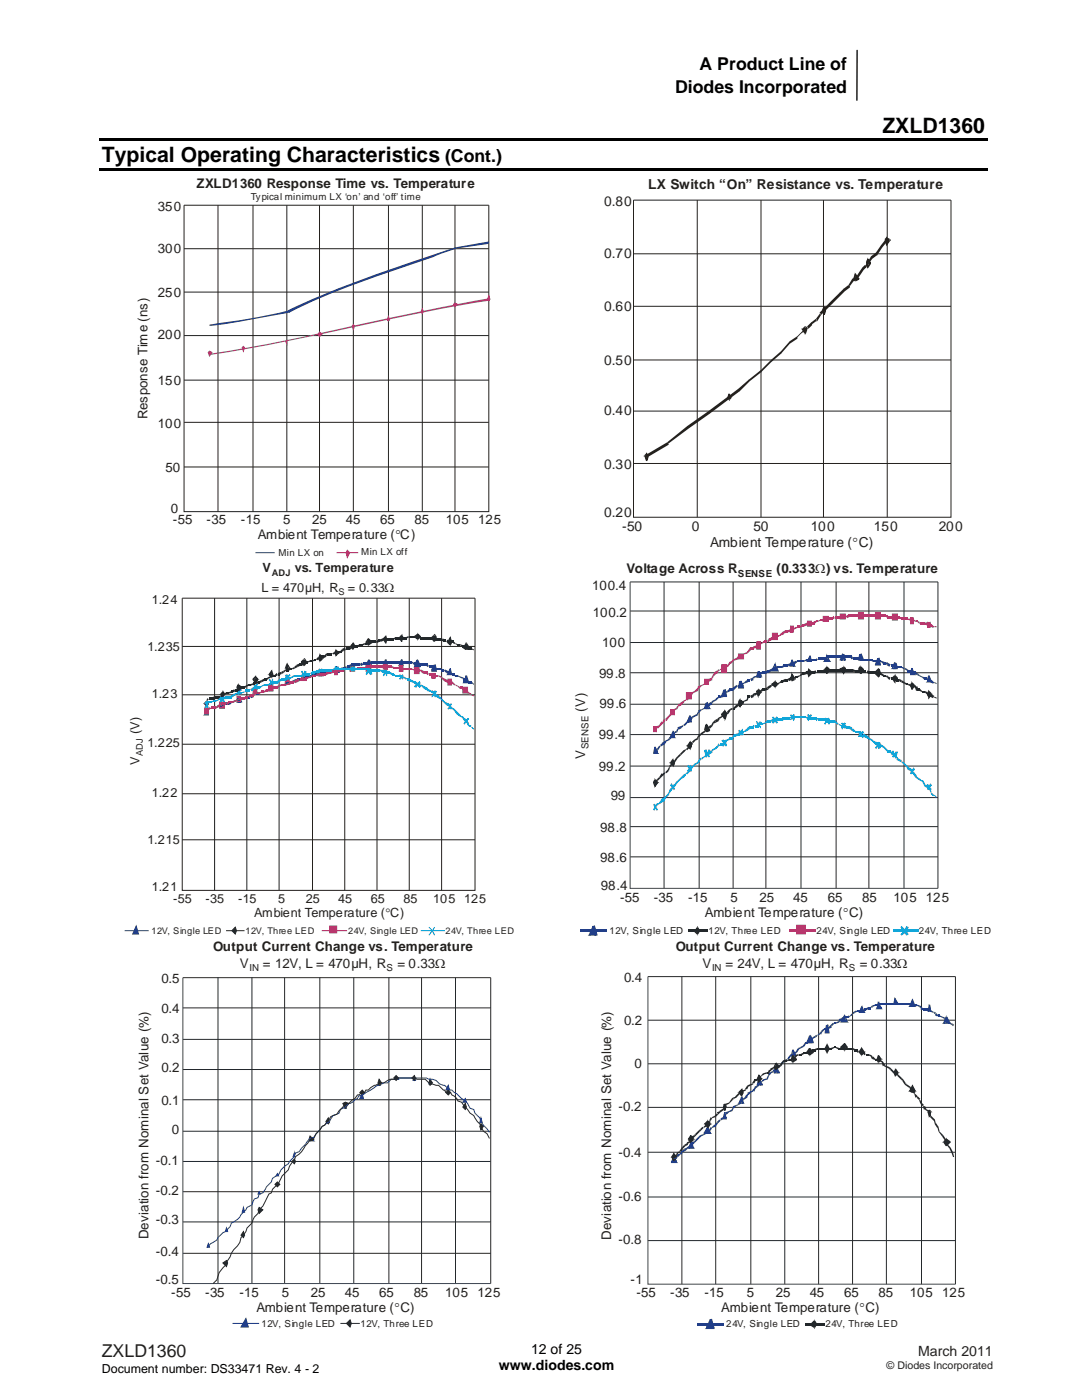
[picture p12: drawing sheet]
<svg xmlns="http://www.w3.org/2000/svg" width="216mm" height="279mm" viewBox="0 0 216 279" stroke-linecap="round" stroke-linejoin="round" font-family="sans-serif">
<defs><g id="words">
<g font-size="4.2">
<text x="176.1" y="26.6">ZXLD1360</text>
<text x="20.3" y="32.3">Typical Operating Characteristics</text>
</g>
<g font-size="3.5">
<text x="139.6" y="14.1">A Product Line of</text>
<text x="134.7" y="18.5">Diodes Incorporated</text>
<text x="88.8" y="32.3">(Cont.)</text>
</g>
<text font-size="3.5" fill="#231f20" x="20.3" y="270.9">ZXLD1360</text>
<g font-size="2.8">
<text x="99.5" y="273.5">www.diodes.com</text>
<text x="106" y="270.2">12 of 25</text>
</g>
<text font-size="2.8" fill="#231f20" x="183.2" y="270.6">March 2011</text>
<g font-size="2.7" fill="#24211d">
<text x="120.6" y="41.2">0.80</text>
<text x="129.3" y="37.6">LX Switch “On” Resistance vs. Temperature</text>
<text x="120.6" y="51.6">0.70</text>
<text x="120.6" y="62">0.60</text>
<text x="120.6" y="72.8">0.50</text>
<text x="120.6" y="82.9">0.40</text>
<text x="120.6" y="93.5">0.30</text>
<text x="120.6" y="103.2">0.20</text>
<text x="124.1" y="105.9">-50</text>
<text x="138" y="106">0</text>
<text x="150.3" y="105.9">50</text>
<text x="161.8" y="105.9">100</text>
<text x="174.4" y="105.9">150</text>
<text x="187.3" y="105.9">200</text>
<text x="141.7" y="109.2">Ambient Temperature ( C)</text>
<text x="170.1" y="109.2">°</text>
<text x="118.2" y="117.7">100.4</text>
<text x="125" y="114.4">Voltage Across R</text>
<text x="155" y="114.4">(0.333Ω) vs. Temperature</text>
<text x="118.3" y="123.2">100.2</text>
<text x="120.1" y="129.2">100</text>
<text x="119.5" y="135.3">99.8</text>
<text x="116.7" y="142" transform="rotate(-90 116.7 142)">(V)</text>
<text x="119.7" y="141.2">99.6</text>
<text x="119.5" y="147.6">99.4</text>
<text x="116.7" y="151.5" transform="rotate(-90 116.7 151.5)">V</text>
<text x="119.5" y="153.8">99.2</text>
<text x="121.9" y="159.7">99</text>
<text x="119.8" y="166.1">98.8</text>
<text x="119.8" y="172">98.6</text>
<text x="119.9" y="177.7">98.4</text>
<text x="123.7" y="180">-55</text>
<text x="130.5" y="180">-35</text>
<text x="137.3" y="180">-15</text>
<text x="145.7" y="180">5</text>
<text x="151.5" y="180">25</text>
<text x="158.3" y="180">45</text>
<text x="165.2" y="180">65</text>
<text x="172" y="180">85</text>
<text x="178.3" y="180">105 125</text>
<text x="140.7" y="183">Ambient Temperature ( C)</text>
<text x="168.2" y="183">°</text>
<text x="42.5" y="189.8">Output Current Change vs. Temperature</text>
<text x="134.8" y="189.8">Output Current Change vs. Temperature</text>
<text x="32.2" y="196.2">0.5</text>
<text x="47.9" y="193.1">V</text>
<text x="52.5" y="193.1">= 12V, L = 470µH, R</text>
<text x="79.3" y="193.1">= 0.33Ω</text>
<text x="124.5" y="196">0.4</text>
<text x="140.2" y="193.1">V</text>
<text x="144.7" y="193.1">= 24V, L = 470µH, R</text>
<text x="171.6" y="193.1">= 0.33Ω</text>
<text x="32.2" y="202.1">0.4</text>
<text x="32.2" y="208.1">0.3</text>
<text x="124.5" y="204.5">0.2</text>
<text x="32.2" y="214">0.2</text>
<text x="126.6" y="213.2">0</text>
<text x="32.2" y="220.5">0.1</text>
<text x="123.4" y="221.8">-0.2</text>
<text x="34.3" y="226.4">0</text>
<text x="31.1" y="232.4">-0.1</text>
<text x="123.4" y="230.8">-0.4</text>
<text x="31.1" y="238.5">-0.2</text>
<text x="123.4" y="239.7">-0.6</text>
<text x="31.1" y="244.2">-0.3</text>
<text x="29.7" y="247.4" transform="rotate(-90 29.7 247.4)">Deviation from Nominal Set Value (%)</text>
<text x="31.1" y="250.7">-0.4</text>
<text x="122" y="247.4" transform="rotate(-90 122 247.4)">Deviation from Nominal Set Value (%)</text>
<text x="123.4" y="248.2">-0.8</text>
<text x="31.1" y="256.2">-0.5</text>
<text x="125.8" y="256.3">-1</text>
<text x="34.2" y="258.8">-55</text>
<text x="40.9" y="258.8">-35</text>
<text x="47.8" y="258.8">-15</text>
<text x="51.2" y="261.8">Ambient Temperature ( C)</text>
<text x="56.2" y="258.8">5</text>
<text x="62" y="258.8">25</text>
<text x="68.8" y="258.8">45</text>
<text x="75.7" y="258.8">65</text>
<text x="78.7" y="261.8">°</text>
<text x="82.5" y="258.8">85</text>
<text x="88.8" y="258.8">105 125</text>
<text x="127" y="258.9">-55</text>
<text x="133.7" y="258.9">-35</text>
<text x="140.6" y="258.9">-15</text>
<text x="143.9" y="261.9">Ambient Temperature ( C)</text>
<text x="149" y="258.9">5</text>
<text x="154.8" y="258.9">25</text>
<text x="161.6" y="258.9">45</text>
<text x="168.4" y="258.9">65</text>
<text x="171.5" y="261.9">°</text>
<text x="175.3" y="258.9">85</text>
<text x="181.6" y="258.9">105 125</text>
</g>
<g font-size="2.6" fill="#24211d">
<text x="39.2" y="37.5">ZXLD1360 Response Time vs. Temperature</text>
<text x="31.5" y="42.2">350</text>
<text x="31.5" y="50.6">300</text>
<text x="31.5" y="59.2">250</text>
<text x="31.5" y="67.6">200</text>
<text x="31.5" y="76.9">150</text>
<text x="29.4" y="83.7" transform="rotate(-90 29.4 83.7)">Response Time (ns)</text>
<text x="31.5" y="85.3">100</text>
<text x="33" y="94.1">50</text>
<text x="34.1" y="102.4">0</text>
<text x="34.5" y="104.6">-55</text>
<text x="41.2" y="104.6">-35</text>
<text x="48.1" y="104.6">-15</text>
<text x="51.4" y="107.6">Ambient Temperature ( C)</text>
<text x="56.5" y="104.6">5</text>
<text x="62.3" y="104.6">25</text>
<text x="69" y="104.6">45</text>
<text x="75.9" y="104.6">65</text>
<text x="78.9" y="107.6">°</text>
<text x="82.7" y="104.6">85</text>
<text x="89" y="104.6">105 125</text>
</g>
<g font-size="2.5" fill="#24211d">
<text x="52.2" y="118.1">L = 470µH, R</text>
<text x="52.4" y="114.2">V</text>
<text x="58.8" y="114.2">vs. Temperature</text>
<text x="69.4" y="118.1">= 0.33Ω</text>
<text x="30.3" y="120.5">1.24</text>
<text x="29.4" y="129.8">1.235</text>
<text x="30.3" y="139.3">1.23</text>
<text x="27.8" y="146.5" transform="rotate(-90 27.8 146.5)">(V)</text>
<text x="29.4" y="149.1">1.225</text>
<text x="27.8" y="152.7" transform="rotate(-90 27.8 152.7)">V</text>
<text x="30.3" y="159">1.22</text>
<text x="29.4" y="168.5">1.215</text>
<text x="30.3" y="177.8">1.21</text>
<text x="34.6" y="180.2">-55</text>
<text x="41" y="180.2">-35</text>
<text x="47.5" y="180.2">-15</text>
<text x="50.7" y="183.1">Ambient Temperature ( C)</text>
<text x="55.5" y="180.2">5</text>
<text x="61" y="180.2">25</text>
<text x="67.5" y="180.2">45</text>
<text x="74" y="180.2">65</text>
<text x="76.9" y="183.1">°</text>
<text x="80.5" y="180.2">85</text>
<text x="86.5" y="180.2">105 125</text>
</g>
<text font-size="2.5" x="20.3" y="274">Document number: DS33471 Rev. 4 - 2</text>
<text font-size="2.1" fill="#231f20" x="176.9" y="273.2">© Diodes Incorporated</text>
<g font-size="1.9" fill="#24211d">
<text x="50.1" y="39.9">Typical minimum LX ‘on’ and ‘off’ time</text>
<text x="55.6" y="111">Min LX on</text>
<text x="72.1" y="110.8">Min LX off</text>
<text x="147.2" y="115.1">SENSE</text>
<text x="117.5" y="149.5" transform="rotate(-90 117.5 149.5)">SENSE</text>
<text x="121.6" y="186.4">12V, Single LED</text>
<text x="141.4" y="186.4">12V, Three LED</text>
<text x="162.9" y="186.4">24V, Single LED</text>
<text x="183.3" y="186.4">24V, Three LED</text>
<text x="49.8" y="193.9">IN</text>
<text x="77.1" y="193.9">S</text>
<text x="142.1" y="193.9">IN</text>
<text x="169.4" y="193.9">S</text>
<text x="52.2" y="264.8">12V, Single LED</text>
<text x="71.9" y="264.8">12V, Three LED</text>
<text x="144.9" y="264.9">24V, Single LED</text>
<text x="164.7" y="264.9">24V, Three LED</text>
</g>
<g font-size="1.8" fill="#24211d">
<text x="54.2" y="114.9">ADJ</text>
<text x="67.6" y="118.8">S</text>
<text x="28.5" y="150.8" transform="rotate(-90 28.5 150.8)">ADJ</text>
<text x="30.2" y="186.4">12V, Single LED</text>
<text x="49" y="186.4">12V, Three LED</text>
<text x="69.5" y="186.4">24V, Single LED</text>
<text x="88.9" y="186.4">24V, Three LED</text>
</g>
</g></defs>
<path d="M171 10.1v9.9" fill="none" stroke="#000" stroke-width=".26"/>
<path d="M19.8 27.5h177.3v.5h-177.3zM19.8 33.6h177.3v.5h-177.3z" fill="#000"/>
<g fill="none" stroke="#24211d" stroke-width=".2">
<path d="M36.7 41h60.8v61.1h-60.8zM36.7 58.3h60.8M36.7 49.6h60.8M43.5 41v61.1M50.5 41v61.1M57.2 41v61.1M63.8 41v61.1M70.5 41v61.1M77.5 41v61.1M84.3 41v61.1M90.8 41v61.1M36.7 75.9h60.8"/>
<path d="M36.7 67h60.8M36.7 93.2h60.8M36.7 84.3h60.8"/>
</g>
<g fill="#b8366d" stroke="#b8366d" stroke-width=".2">
<path d="M57 68.2l.2-.3v.7z"/>
<path d="M41.8 70.1l.5 .2-.5 .8-.2-.8z" fill-rule="evenodd"/>
<path d="M48.6 69.1l.2 .3-.2 .7-.3-.7z" fill-rule="evenodd"/>
<path d="M63.8 66.3l.4 .4-.4 .5-.3-.5z" fill-rule="evenodd"/>
<path d="M70.5 64.8l.3 .2-.3 .8-.2-.8z" fill-rule="evenodd"/>
<path d="M77.5 63.1l.2 .7-.2 .3-.2-.3z" fill-rule="evenodd"/>
<path d="M84.3 61.7l.2 .4-.2 .5-.3-.5z" fill-rule="evenodd"/>
<path d="M90.5 60.7l.3-.2 .4 .2-.4 .5z" fill-rule="evenodd"/>
<path d="M97.5 59l.3 .7-.3 .3-.2-.3z" fill-rule="evenodd"/>
<path d="M69.3 109.8l.5 .5-.5 1-.2-1z" fill-rule="evenodd"/>
</g>
<path d="M51 110.3h3.8" fill="none" stroke="#3c1d74" stroke-width=".2"/>
<path d="M67.1 110.3h4.4" fill="none" stroke="#b8366d" stroke-width=".2"/>
<path d="M41.8 64.8l8-1.2v.2l-4.4 .8-3.6 .4zM49.8 63.6l7.9-1.7v.5l-7.9 1.4zM57.7 62.1v.3zM57.5 61.9l.2 .5zM57.7 62.1v.3zM57.5 61.9a242.3 242.3 0 0 1 28.9-11.1v.5a233.1 233.1 0 0 0-27.2 10.3l-1.5 .8zM86.4 50.8l4.4-1.4 .2 .2-4.6 1.7zM90.8 49.4v.2zM90.8 49.4l6.7-1.2v.5l-6.7 .9z" fill="#340e70"/>
<path d="M42 70.6v.2zM42 70.6a380.8 380.8 0 0 0 29.5-5.8l.2 .2a450.9 450.9 0 0 1-29.7 5.8zM71.5 64.8l23.1-4.7 3.2-.6v.5a382.7 382.7 0 0 0-26.1 5z" fill="#a14875"/>
<path d="M126.4 39.9h63.4v63.3h-63.4zM139.1 39.9v63.3M151.8 39.9v63.3M164.3 39.9v63.3M177 39.9v63.3M126.4 50.7h63.4M126.4 71.8h63.4M126.4 61.1h63.4M126.4 92.5h63.4M126.4 82h63.4" fill="none" stroke="#24211d" stroke-width=".2"/>
<g fill="#24211d">
<path d="M128.9 90.8l4.2-2.5 .3 .5-4.2 2.5zM133.1 88.5h.3v.3zM133.1 88.3l4-3.3 .3 .5-4 3zM137.1 85v.3zM137.1 85l4.3-3 .2 .6-4.2 2.9zM141.6 82.3v.3zM141.4 82l4-2.9 .2 .4-4 3.1z"/>
<path d="M145.4 79.1l2-1.5 .2 .5-2 1.4zM147.6 77.8v.3zM147.4 77.6l2-1.8 .2 .3-2 2zM149.4 75.8h.2zM149.4 75.8l2.4-2v.5l-2.2 1.8zM151.8 74.1v.2zM151.8 73.8l2-2v.5l-2 2zM153.8 71.8l2.1-1.7v.5l-2.1 1.7zM155.9 70.3v.3zM157.6 68.1v.5l-1.7 2v-.5zM157.6 68.1v.2zM157.6 68.1l1.5-1v.5l-1.5 1zM159.1 67.4v.2zM159.1 67.1l.7-.7v.2l-.7 .8zM160.6 65.6l.2 .2-1 .8v-.2z"/>
<path d="M160.6 65.6l.5-.5v.5l-.5 .2zM161.1 65.4l.2 .2h-.2zM161.1 65.1l.7-.7 .3 .5-.8 .7zM161.8 64.4v.2zM161.8 64.4l1-.8v.5l-1 .8zM162.8 63.9l.3 .2h-.3zM163.6 62.6l.2 .3-.7 1.2-.3-.5zM163.6 62.4v.2zM163.6 62.4l.7-.8 .3 .5-.8 .8z"/>
<path d="M164.3 61.6l.8-.7 .2 .5-.7 .7zM165.8 60.1l.3 .5-.8 .8-.2-.5zM165.8 60.4l.3 .2zM165.8 60.1l1.8-1.7 .2 .5-1.7 1.7zM167.6 58.4v.2zM167.6 58.4l.7-.8 .3 .5-.8 .8zM168.3 57.6v.3zM168.3 57.6l1-.7 .3 .5-1 .7zM169.3 57.1h.3v.3zM170.1 55.6l.2 .5-.7 1-.3-.2zM170.1 55.6v.3zM170.1 55.6l.5-.2 .2 .5-.5 .2z"/>
<path d="M170.6 55.4l.5-.5 .2 .5-.5 .5zM171.1 55.1l.2 .3zM171.6 54.1l.2 .6-.5 .7-.2-.5zM172.1 53.4l.2 .5-.5 .8-.2-.6zM172.1 53.4v.2zM172.6 52.9l.2 .5-.5 .5-.2-.5zM172.6 53.1l.2 .3zM173.1 52.4l.2 .2-.5 .8-.2-.3z"/>
<path d="M173.8 51.2l.3 .4-.8 1-.2-.2zM173.8 51.2v.2zM173.8 51.2l1-.8 .2 .5-.9 .7zM174.8 50.7l.2 .2zM175.8 48.9l.2 .5-1 1.5-.2-.5zM175.8 48.9l.2 .3zM176.8 47.7l.2 .5-1 1.2-.2-.5z"/>
</g>
<path d="M128.9 90.8l.3 .2-.3 .8-.2-.8z" fill-rule="evenodd" fill="#23282b"/>
<path d="M129.2 90.5l.2 .3-.2 .5-.3-.5zM129.4 90.8v.5l-.2-.3zM129.2 91l.2 .3-.2 .7-.3-.2zM128.9 91.8l.3 .2h-.3zM128.7 91.3l.2-.3 .3 .8-.3 .2zM128.4 91l.3-.2v.5zM128.7 90.8l.2-.3 .3 .3-.3 .5zM128.9 90.3l.3 .2-.3 .3z" fill="#24211d"/>
<path d="M145.6 78.5l.3 .8-.3 .5-.2-.5z" fill-rule="evenodd" fill="#23282b"/>
<path d="M145.6 78.5l.3 .8-.3 .2-.2-.7zM145.9 79.3h.2l-.2 .2zM145.6 79.1l.3 .4-.3 .3-.2-.3zM145.4 79.8h.2v.3zM145.4 79.1l.2 .4-.2 .3-.3-.3zM145.1 79.3h.3l-.3 .2zM145.4 78.5l.2 .3-.2 .7-.3-.2zM145.4 78.5h.2z" fill="#24211d"/>
<path d="M160.1 65.8l.5-.4 .2 .4-.2 .8z" fill-rule="evenodd" fill="#23282b"/>
<path d="M160.8 65.1l.3 .5-.3 .2-.2-.2zM160.8 65.8l.3-.2v.2zM160.6 65.6l.5 .2-.3 .8-.5-.2zM160.6 66.6h.2l-.2 .2zM160.1 65.8l.2-.2 .5 .8-.2 .2zM159.8 65.6h.3v.2zM160.1 65.6l.5-.5v.5l-.5 .2zM160.6 65.1h.2l-.2 .3z" fill="#24211d"/>
<path d="M164.3 61.1l.3 .8-.3 .7-.2-.7z" fill-rule="evenodd" fill="#23282b"/>
<path d="M164.3 61.4l.3-.3 .2 .8-.2 .2zM164.6 61.9h.2v.2zM164.6 61.9l.2 .2-.2 .8-.3-.3zM164.3 62.6l.3 .3h-.3zM164.3 61.9l.3 .7-.3 .3-.2-.8zM164.1 61.9v.2zM164.3 61.1l.3 .3-.3 .7-.2-.2zM164.3 61.1h.3z" fill="#24211d"/>
<path d="M170.6 54.9l.5 .7-.5 .3-.3-.3z" fill-rule="evenodd" fill="#23282b"/>
<path d="M170.6 54.9l.2-.2 .5 .7-.2 .2zM171.3 55.4l.3 .2-.3 .3-.2-.3zM170.6 55.6l.5-.2 .2 .5-.5 .2zM170.6 55.9l.2 .2h-.2zM170.3 55.6l.3-.2 .2 .2-.2 .5zM170.3 55.4v.2zM170.6 54.7l.2 .2-.2 .7-.3-.2zM170.6 54.4l.2 .3-.2 .2z" fill="#24211d"/>
<path d="M173.1 51.6l.4 .8-.4 .7-.3-.7z" fill-rule="evenodd" fill="#23282b"/>
<path d="M173.3 51.6l.5 .8-.3 .2-.4-.7zM173.5 52.4h.3v.2zM173.5 52.4l.3 .2-.5 .8-.2-.3zM173.1 53.1l.2 .3-.2 .2zM172.8 52.6l.3-.2 .2 .7-.2 .3zM172.8 52.4v.2zM173.1 51.6l.2 .3-.2 .7-.3-.2zM173.1 51.4l.2 .2h-.2z" fill="#24211d"/>
<path d="M177 47.7l.5 .2-.5 .8-.2-.8z" fill-rule="evenodd" fill="#23282b"/>
<path d="M177 47.4l.5 .3-.2 .5-.5-.3zM177.5 47.7l.3 .2-.3 .3zM177.3 47.7l.2 .5-.5 .7-.2-.5zM177 48.7v.2l-.2 .3v-.3zM176.8 47.9l.2 .8-.2 .2-.2-.7zM176.6 47.7l.2 .2-.2 .3zM176.8 47.4l.2 .3-.2 .5-.2-.5zM176.8 47.2l.2 .2v.3l-.2-.3z" fill="#24211d"/>
<g fill="none" stroke="#24211d" stroke-width=".2">
<path d="M36.4 119.4h58.4v58.3h-58.4zM42.8 119.4v58.3M49.3 119.4v58.3M55.7 119.4v58.3M62.4 119.4v58.3M68.8 119.4v58.3M75.2 119.4v58.3M81.7 119.4v58.3M88.1 119.4v58.3M36.4 138.7h58.4M36.4 129h58.4M36.4 158.4h58.4"/>
<path d="M36.4 148.5h58.4M36.4 167.6h58.4"/>
</g>
<g fill="#213e88">
<path d="M41.2 141.4l.5 1.2h-1z"/>
<path d="M44.4 140.3l.2 .9h-.6z"/>
<path d="M47.6 139.1l.5 1.2h-.7z"/>
<path d="M51.1 137.5l.4 1.2h-.9z"/>
<path d="M54.1 136.6l.2 1.1h-.7z"/>
<path d="M57.3 135.4l.5 1h-.7z"/>
<path d="M60.7 134.5l.3 1.2h-.7z"/>
<path d="M64 133.8l.4 .9h-.7z"/>
<path d="M67 132.9l.4 1.2h-.7z"/>
<path d="M70.4 132.5l.2 1.1h-.7z"/>
<path d="M73.6 132l.5 .9h-.9z"/>
<path d="M77.1 131.6l.2 1.1h-.7z"/>
<path d="M80.1 131.6l.2 1.1h-.7z"/>
<path d="M83.3 132l.4 .9h-.9z"/>
<path d="M86.7 132.7l.3 1.1h-.7z"/>
<path d="M90 133.6l.2 .9h-.7z"/>
<path d="M92.9 134.7l.5 1.4h-.9z"/>
</g>
<g fill="#213e88">
<path d="M41.4 141.4l.3 1.2h-.3l-.2-1zM41.7 142.6v.2zM40.7 142.3h1v.5h-1zM40.7 142.6v.2h-.2zM41.2 141.4l.2 .2-.4 1h-.3zM41.2 141.4h.2z"/>
<path d="M44.2 140.3l.4-.3 .3 1.2h-.3zM44.6 141.2h.3v.2h-.3zM44 140.9h.6v.5h-.6zM43.7 141.2h.3v.2h-.3zM44.4 140l.2 .3-.4 1.1-.5-.2zM44.4 140h.2l-.2 .3z"/>
<path d="M47.4 139.1h.5l.4 .9-.4 .3zM48.3 140v.3h-.2zM47.4 140h.7v.3h-.7zM47.2 140l.2 .3h-.2zM47.4 139.1h.5l-.3 1.2-.4-.3zM47.4 139.1h.5z"/>
<path d="M50.9 137.5h.2l.4 .9-.2 .3zM51.5 138.4l.3 .3h-.3zM50.6 138.4h.9v.3h-.9zM50.4 138.4l.2 .3h-.4zM50.9 137.5h.2l-.5 1.2-.2-.3zM51.1 137.1v.4h-.2z"/>
<path d="M54.3 136.6l.2 1.1h-.2l-.2-.9zM54.3 137.7h.2v.3h-.2zM53.6 137.5h.7v.5h-.7zM53.4 138l.2-.3v.3zM54.1 136.6l.2 .2-.5 1.2-.2-.3zM54.1 136.6h.2z"/>
<path d="M57.1 135.4l.4-.2 .5 1.2-.2 .2zM57.8 136.4h.2v.2h-.2zM57.1 136.1h.7v.5h-.7zM56.8 136.4h.3v.2h-.3zM57.1 135.2l.4 .2-.2 1.2-.5-.2zM57.1 135.2h.4l-.2 .2z"/>
<path d="M60.5 134.5h.5l.2 1.2h-.5zM61 135.7h.2v.2h-.2zM60.3 135.4h.7v.5h-.7zM60 135.4l.3 .3v.2h-.3zM60.5 134.5l.5 .2-.7 1-.3-.3zM60.5 134.5h.5z"/>
<path d="M64 133.6l.4 1.1-.2 .3-.5-1.2zM64.4 134.7l.3 .3h-.3zM63.7 134.7h.7v.3h-.7zM63.5 134.7h.2v.3h-.2zM63.7 133.6l.3 .2-.3 1.2-.2-.3zM63.7 133.6h.3v.2z"/>
<path d="M67 133.1l.2-.2 .4 .9-.2 .3zM67.6 133.8l.3 .5h-.5v-.2zM66.7 133.8h.7v.5h-.7zM66.7 134.1v.2h-.2zM67 132.9h.2l-.2 1.2h-.3zM67 132.9h.2z"/>
<path d="M70.2 132.5h.4l.3 .9-.5 .2zM70.9 133.4v.2h-.3zM69.9 133.4h.7v.2h-.7zM69.7 133.4l.2 .2h-.2zM70.2 132.5h.4l-.4 1.1-.5-.2zM70.2 132.5h.4z"/>
<path d="M73.4 132l.5-.2 .4 1.1-.4 .2zM74.1 132.9h.2v.2h-.2zM73.2 132.7h.9v.4h-.9zM72.9 132.9h.3v.2h-.3zM73.4 131.8l.5 .2-.7 1.1-.3-.2zM73.4 131.8l.2-.2 .3 .2-.3 .2z"/>
<path d="M76.8 131.8l.3-.2 .2 1.1h-.2zM77.3 132.7l.2 .2h-.2zM76.6 132.5h.7v.4h-.7zM76.4 132.7h.2v.2h-.4zM76.8 131.6l.3 .2-.5 .9h-.2zM76.8 131.6h.3z"/>
<path d="M80.1 131.8l.2-.2 .2 1.1h-.2zM80.3 132.7h.2v.2h-.2zM79.6 132.5h.7v.4h-.7zM79.6 132.7v.2h-.2zM80.1 131.6l.2 .2-.5 .9h-.2zM80.1 131.6h.2z"/>
<path d="M83.1 132l.4-.2 .5 1.1-.3 .2zM83.7 132.9h.3v.2h-.3zM82.8 132.7h.9v.4h-.9zM82.6 132.9h.2v.2h-.2zM83.1 131.8l.4 .2-.4 1.1-.5-.2zM83.3 131.6l.2 .2-.2 .2-.2-.2z"/>
<path d="M86.5 132.7h.5l.2 .9-.5 .2zM87.2 133.6v.5h-.2v-.3zM86.3 133.6h.7v.5h-.7zM86 133.6l.3 .2v.3h-.3zM86.5 132.7h.5l-.7 1.1-.3-.2zM86.5 132.7h.5z"/>
<path d="M90 133.4l.2 1.1h-.2l-.3-.9zM90.2 134.5l.2 .2h-.2zM89.5 134.3h.7v.4h-.7zM89 134.7l.5-.2v.2zM89.7 133.4l.3 .2-.5 1.1-.2-.2zM89.7 133.4h.3v.2z"/>
<path d="M93.2 134.7l.4 1.4h-.2l-.5-1.1zM93.4 136.1l.5 .3h-.5zM92.5 135.9h.9v.5h-.9zM92.2 136.4l.3-.3v.3zM92.9 134.7l.3 .3-.5 1.1h-.2zM92.9 134.7h.3z"/>
</g>
<g fill="#b8366d">
<path d="M40.7 141.4h1v.9h-1z"/>
<path d="M44 140.3h.6v.9h-.6z"/>
<path d="M47.4 139.1h.5v.7h-.5z"/>
<path d="M50.6 137.5h.7v.7h-.7z"/>
<path d="M53.6 136.6h.7v1.1h-.7z"/>
<path d="M57.1 135.7h.4v.7h-.4z"/>
<path d="M60.3 134.7h.7v1h-.7z"/>
<path d="M63.7 134.1h.5v.6h-.5z"/>
<path d="M66.7 133.6h.5v.9h-.5z"/>
<path d="M69.9 132.9h.7v.9h-.7z"/>
<path d="M73.2 132.7h.7v1.1h-.7z"/>
<path d="M76.6 132.7h.7v.9h-.7z"/>
<path d="M79.6 132.9h.7v.9h-.7z"/>
<path d="M82.8 133.1h.7v1.2h-.7z"/>
<path d="M86.3 134.5h.4v.9h-.4z"/>
<path d="M89.5 135.7h.7v.9h-.7z"/>
<path d="M92.5 137.3h.7v.9h-.7z"/>
<path d="M40.7 141.4h1v.2h-1zM41.4 141.4h.3v.9h-.3zM41.7 142.3v.3zM40.7 142.1h1v.5h-1zM40.7 142.3v.3zM40.7 141.4h.3v.9h-.3z"/>
<path d="M44 140h.6v.3h-.6zM44.6 140h.3v.3h-.3zM44.6 140.3h.3v.9h-.3zM44.6 141.2h.3v.2h-.3zM44 140.9h.6v.5h-.6zM43.7 141.2h.3v.2h-.3zM43.7 140.3h.5v.9h-.5zM43.7 140h.3v.3h-.3z"/>
<path d="M47.4 138.9h.5v.4h-.5zM47.9 138.9h.2v.2h-.2zM47.6 139.1h.5v.7h-.5zM47.9 139.8h.2v.2h-.2zM47.4 139.8h.5v.2h-.5zM47.2 139.8h.2v.2h-.2zM47.2 139.1h.4v.7h-.4zM47.2 138.9h.2v.2h-.2z"/>
<path d="M50.6 137.3h.7v.4h-.7zM51.3 137.3v.2zM51.1 137.5h.2v.7h-.2zM51.3 138.2v.2zM50.6 138.2h.7v.2h-.7zM50.4 138.2h.2v.2h-.2zM50.4 137.5h.2v.7h-.2zM50.4 137.3h.2v.2h-.2z"/>
<path d="M53.6 136.6h.7v.2h-.7zM54.3 136.6h.2zM54.3 136.6h.2v1.1h-.2zM54.3 137.7h.2v.3h-.2zM53.6 137.5h.7v.5h-.7zM53.6 137.7v.3zM53.6 136.6h.2v1.1h-.2z"/>
<path d="M57.1 135.4h.4v.5h-.4zM57.5 135.4h.3v.3h-.3zM57.3 135.7h.5v.7h-.5zM57.5 136.4h.3v.2h-.3zM57.1 136.1h.4v.5h-.4zM56.8 136.4h.3v.2h-.3zM56.8 135.7h.5v.7h-.5zM56.8 135.4h.3v.3h-.3z"/>
<path d="M60.3 134.7h.7v.3h-.7zM61 134.7h.2zM60.7 134.7h.5v1h-.5zM61 135.7h.2v.2h-.2zM60.3 135.4h.7v.5h-.7zM60 135.7h.3v.2h-.3zM60 134.7h.5v1h-.5zM60 134.7h.3z"/>
<path d="M63.7 133.8h.5v.5h-.5zM64.2 133.8v.3zM64 134.1h.2v.6h-.2zM64.2 134.7v.3zM63.7 134.7h.5v.3h-.5zM63.5 134.7h.2v.3h-.2zM63.5 134.1h.2v.6h-.2zM63.5 133.8h.2v.3h-.2z"/>
<path d="M66.7 133.4h.5v.2h-.5zM67.2 133.4h.2v.2h-.2zM67.2 133.6h.2v.9h-.2zM67.2 134.5h.2v.2h-.2zM66.7 134.3h.5v.4h-.5zM66.7 134.5v.2zM66.7 133.6h.3v.9h-.3zM66.7 133.4v.2z"/>
<path d="M69.9 132.7h.7v.4h-.7zM70.6 132.7h.3v.2h-.3zM70.4 132.9h.5v.9h-.5zM70.6 133.8h.3v.3h-.3zM69.9 133.6h.7v.5h-.7zM69.7 133.8h.2v.3h-.2zM69.7 132.9h.5v.9h-.5zM69.7 132.7h.2v.2h-.2z"/>
<path d="M73.2 132.5h.7v.4h-.7zM73.9 132.5h.2v.2h-.2zM73.6 132.7h.5v1.1h-.5zM73.9 133.8h.2v.3h-.2zM73.2 133.6h.7v.5h-.7zM72.9 133.8h.3v.3h-.3zM72.9 132.7h.5v1.1h-.5zM72.9 132.5h.3v.2h-.3z"/>
<path d="M76.6 132.5h.7v.4h-.7zM77.3 132.5v.2zM77.1 132.7h.2v.9h-.2zM76.6 133.4h.7v.2h-.7zM76.4 133.6h.2zM76.4 132.7h.2v.9h-.2zM76.4 132.5h.2v.2h-.2z"/>
<path d="M79.6 132.7h.7v.4h-.7zM80.3 132.7h.2v.2h-.2zM80.3 132.9h.2v.9h-.2zM80.3 133.8h.2v.3h-.2zM79.6 133.6h.7v.5h-.7zM79.6 133.8v.3zM79.6 132.9h.2v.9h-.2zM79.6 132.7v.2z"/>
<path d="M82.8 133.1h.7v.3h-.7zM83.5 133.1h.2zM83.3 133.1h.4v1.2h-.4zM83.5 134.3h.2v.2h-.2zM82.8 134.1h.7v.4h-.7zM82.6 134.3h.2v.2h-.2zM82.6 133.1h.5v1.2h-.5zM82.6 133.1h.2z"/>
<path d="M86.3 134.3h.4v.4h-.4zM86.7 134.3h.3v.2h-.3zM86.5 134.5h.5v.9h-.5zM86.7 135.4h.3zM86.3 135.2h.4v.2h-.4zM86 135.4h.3zM86 134.5h.5v.9h-.5zM86 134.3h.3v.2h-.3z"/>
<path d="M89.5 135.4h.7v.5h-.7zM90.2 135.4v.3zM90 135.7h.2v.9h-.2zM90.2 136.6v.2zM89.5 136.6h.7v.2h-.7zM89.3 136.6h.2v.2h-.2zM89.3 135.7h.2v.9h-.2zM89.3 135.4h.2v.3h-.2z"/>
<path d="M92.5 137.1h.7v.4h-.7zM93.2 137.1h.2v.2h-.2zM93.2 137.3h.2v.9h-.2zM93.2 138.2h.2v.2h-.2zM92.5 138.2h.7v.2h-.7zM92.2 138.2h.3v.2h-.3zM92.2 137.3h.5v.9h-.5zM92.2 137.1h.3v.2h-.3z"/>
</g>
<g fill="#23282b">
<path d="M41.2 139.8l.5 .7-.5 .4-.5-.4z" fill-rule="evenodd"/>
<path d="M44.4 138l.2 .7-.2 .4-.4-.4z" fill-rule="evenodd"/>
<path d="M47.6 136.6l.5 .7-.5 .4-.2-.4z" fill-rule="evenodd"/>
<path d="M51.1 135.2l.4 .5-.4 .4-.5-.4z" fill-rule="evenodd"/>
<path d="M54.1 134.1l.2 .4-.2 .7-.5-.7z" fill-rule="evenodd"/>
<path d="M57.3 132.7l.5 .9-.5 .2-.2-.2z" fill-rule="evenodd"/>
<path d="M60.7 131.6l.3 .6-.3 .5-.4-.5z" fill-rule="evenodd"/>
<path d="M64 130.9l.4 .4-.4 .7-.3-.7z" fill-rule="evenodd"/>
<path d="M67 129.7l.4 .7-.4 .5-.3-.5z" fill-rule="evenodd"/>
<path d="M70.4 128.3l.2 .7-.2 .5-.5-.5z" fill-rule="evenodd"/>
<path d="M73.6 127.6l.5 .5-.5 .7-.4-.7z" fill-rule="evenodd"/>
<path d="M77.1 127.2l.2 .4-.2 .5-.5-.5z" fill-rule="evenodd"/>
<path d="M80.1 126.7l.2 .7-.2 .5-.5-.5z" fill-rule="evenodd"/>
<path d="M83.3 126.5l.4 .7-.4 .4-.5-.4z" fill-rule="evenodd"/>
<path d="M86.7 126.7l.3 .7-.3 .5-.4-.5z" fill-rule="evenodd"/>
<path d="M90 127.4l.2 .7-.2 .7-.5-.7z" fill-rule="evenodd"/>
<path d="M92.9 128.3l.5 .9-.5 .3-.4-.3z" fill-rule="evenodd"/>
</g>
<g fill="#23282b">
<path d="M41.4 139.8l.3 .5-.3 .2-.2-.5zM41.7 140.3v.2zM41.4 140.3l.3 .2-.3 .4h-.2zM41.2 140.9h.2v.3h-.2zM40.7 140.5l.3-.2 .4 .6-.2 .3zM40.5 140.5l.2-.2v.2zM41.2 139.8l.2 .2-.4 .5-.3-.2zM41.4 139.6v.2h-.2z"/>
<path d="M44.6 138l.3 .4-.3 .3-.2-.5zM44.6 138.7l.3-.3v.3zM44.6 138.4l.3 .3-.3 .4h-.2zM44.4 139.1h.2l-.2 .2zM44 138.7l.2-.3 .4 .5-.2 .4zM43.7 138.7l.3-.3v.3zM44.4 138l.2 .2-.4 .5-.2-.3zM44.4 137.7l.2 .3h-.2z"/>
<path d="M47.6 136.6l.7 .5-.4 .2-.5-.5zM48.3 137.1v.2h-.2zM47.9 137.1l.4 .2-.7 .7-.2-.3zM47.6 137.7v.5l-.2-.2zM47.2 137.3l.4-.2 .3 .6-.5 .3zM47.2 137.1l.2 .2h-.2zM47.4 136.6l.5 .2-.3 .5-.4-.2zM47.4 136.6l.2-.2v.2z"/>
<path d="M51.1 135l.4 .4-.2 .3-.4-.5zM51.5 135.4l.3 .3h-.3zM51.3 135.4l.2 .3-.4 .7-.2-.3zM50.9 136.4l.2-.3v.3zM50.4 135.7l.2-.3 .5 .7-.2 .3zM50.4 135.4l.2 .3h-.2zM50.9 135l.2 .2-.5 .5-.2-.3zM50.9 135l.2-.3v.5z"/>
<path d="M54.3 133.8l.2 .7-.2 .2-.2-.6zM54.3 134.5h.2v.2zM54.3 134.5l.2 .2-.2 .5-.2-.2zM54.1 135.2h.2v.2zM53.6 134.7l.2-.2 .5 .5-.2 .2zM53.4 134.5h.2v.2zM54.1 133.8l.2 .3-.5 .6-.2-.2zM54.1 133.8l.2-.2v.2l-.2 .3z"/>
<path d="M57.3 132.7h.2l.5 .7-.2 .2zM57.8 133.6l.2-.2v.2zM57.3 133.6l.5-.2 .2 .2-.7 .2zM57.3 133.8v.3zM57.1 133.6l.2-.2 .2 .2-.2 .2zM56.8 133.4l.3 .2h-.3zM57.1 132.7h.4l-.2 .9-.5-.2zM57.3 132.2l.2 .5h-.4z"/>
<path d="M60.5 131.8l.5-.2 .2 .4-.5 .2zM61 132.2l.2-.2v.2zM60.7 132l.5 .2-.2 .5h-.5zM60.7 132.7h.3l-.3 .2h-.2zM60 132.2l.3-.2 .4 .5-.2 .4zM60 132l.3 .2h-.3zM60 132l.5-.4 .2 .2-.4 .4zM60.7 131.3l.3 .3h-.5z"/>
<path d="M64 130.6l.4 .7-.2 .3-.5-.7zM64.4 131.3h.3l-.3 .3zM63.7 131.8l.5-.5 .2 .3-.4 .4zM63.7 132h.3l-.3 .2zM63.7 131.3l.3 .5-.3 .2-.2-.4zM63.5 131.3h.2l-.2 .3zM63.7 130.9h.3l-.3 .7-.2-.3zM63.7 130.4l.3 .2v.3h-.3z"/>
<path d="M67.2 129.7l.4 .5-.2 .2-.4-.5zM67.4 130.4l.2-.2 .3 .2zM67 130.6l.4-.4 .2 .2-.4 .5zM67 130.9h.2l-.2 .2zM66.7 130.4l.3-.2 .2 .7h-.2zM66.5 130.4l.2-.2v.2zM67 129.7l.2 .2-.2 .5-.3-.2zM67 129.5l.2 .2h-.2z"/>
<path d="M70.2 128.6l.4-.3 .3 .5-.3 .2zM70.6 129l.3-.2v.2zM70.6 128.8l.3 .2-.3 .5h-.4zM70.4 129.5h.2l-.2 .2zM69.9 129l.3-.2 .4 .4-.2 .5zM69.9 128.8v.2h-.2zM69.9 128.8l.5-.5 .2 .3-.4 .4zM70.4 128.1l.2 .2h-.2z"/>
<path d="M73.6 127.4l.7 .7-.4 .2-.5-.7zM74.1 128.1h.2v.2zM73.4 128.6l.5-.5 .4 .2-.7 .5zM73.4 128.8h.2v.2zM73.2 128.1l.4 .5-.2 .2-.5-.5zM72.9 128.1h.3l-.3 .2zM73.4 127.4l.2 .2-.4 .7-.3-.2zM73.4 127.4h.2v.2z"/>
<path d="M76.8 127.2l.3-.2 .2 .6h-.2zM77.3 127.6h.2zM77.1 127.6h.2l-.2 .7-.3-.2zM77.1 128.1v.5l-.3-.3zM76.6 127.4l.5 .7-.3 .2-.4-.7zM76.2 127.6l.2-.2 .2 .2zM76.8 127l.3 .2-.5 .4-.2-.2zM76.8 127l.3-.3v.5z"/>
<path d="M80.3 126.7l.2 .5-.2 .2-.2-.4zM80.3 127.4l.2-.2v.2zM80.3 127.2l.2 .2-.2 .5h-.2zM80.1 127.9h.2v.2h-.2zM79.6 127.4l.2-.2 .5 .4-.2 .5zM79.4 127.4l.2-.2v.2zM80.1 126.7l.2 .3-.5 .4-.2-.2zM80.1 126.7l.2-.2v.2z"/>
<path d="M83.5 126.5l.5 .5-.3 .2-.4-.5zM83.7 127.2l.3-.2v.2zM83.3 127.4l.4-.4 .3 .2-.5 .4zM83.3 127.6h.2l-.2 .3zM82.6 127.2l.5-.2 .4 .4-.2 .2zM82.6 127l.2 .2h-.2zM82.6 127l.7-.5 .2 .2-.4 .5zM83.3 126.3l.2 .2h-.2z"/>
<path d="M86.5 127l.5-.3 .2 .5-.5 .2zM87 127.4l.2-.2v.2zM86.7 127.2l.5 .2-.2 .5h-.5zM86.7 127.9h.3l-.5 .2zM86 127.4l.3-.2 .4 .4-.2 .5zM86 127.2l.3 .2h-.3zM86 127.2l.5-.5 .2 .3-.4 .4zM86.7 126.5l.3 .2h-.5z"/>
<path d="M90 127.2l.2 .9-.2 .2-.3-.9zM90.2 128.1v.2zM90 128.1l.2 .2-.2 .5-.3-.2zM89.7 128.8h.3v.2zM89.3 128.3l.2-.2 .5 .5-.3 .2zM89.3 128.1h.2l-.2 .2zM89.7 127.2l.3 .2-.5 .9-.2-.2zM89.7 127.2l.3-.2v.4z"/>
<path d="M93.2 128.3l.4 .7-.2 .2-.5-.6zM93.6 129l.3 .2-.3 .3-.2-.3zM92.9 129.2l.5-.2 .2 .5-.4 .2zM92.9 129.5l.3 .2h-.3zM92.7 129l.5 .2-.3 .5-.4-.2zM92.2 129.2l.3-.2v.5zM92.9 128.3l.3 .3-.5 .6-.2-.2zM92.9 128.1l.3 .2h-.3z"/>
</g>
<g fill="#00a0d7">
<path d="M40.7 140.3l.3-.3 .4 .5-.2 .4z"/>
<path d="M41.2 140.7h.2l.3 .5-.3 .2z"/>
<path d="M41.2 140.5l.2 .4-.4 .5-.3-.2z"/>
<path d="M41.4 140l.3 .3-.3 .4h-.2z"/>
<path d="M44 138.9l.6 .2-.2 .5-.4-.3z"/>
<path d="M44.2 139.3h.4l.3 .7-.3 .3z"/>
<path d="M44.4 139.3l.2 .3-.4 .7-.5-.3z"/>
<path d="M44.6 138.9l.3 .4-.3 .3-.2-.3z"/>
<path d="M47.2 137.5h.4l.3 .5-.5 .2z"/>
<path d="M47.6 138l.7 .4-.4 .3-.5-.5z"/>
<path d="M47.4 138l.5 .2-.3 .5-.4-.3z"/>
<path d="M47.9 137.3l.4 .4-.7 .5-.2-.2z"/>
<path d="M50.4 136.6l.2-.2 .5 .4-.2 .3z"/>
<path d="M51.1 136.8l.4 .5-.2 .4-.4-.6z"/>
<path d="M50.9 136.8l.2 .3-.5 .6-.2-.4z"/>
<path d="M50.9 136.8l.4-.4 .2 .2-.4 .5z"/>
<path d="M53.6 135.7l.2-.3 .5 .7-.2 .3z"/>
<path d="M54.1 136.4l.2-.3 .2 .5-.2 .2z"/>
<path d="M53.6 136.6l.5-.5 .2 .3-.5 .4z"/>
<path d="M54.3 135.4l.2 .3-.2 .7-.2-.3z"/>
<path d="M56.8 134.7l.5-.2 .2 .5-.4 .2z"/>
<path d="M57.5 135l.5 .4-.2 .3-.5-.5z"/>
<path d="M57.1 135l.4 .2-.2 .5-.5-.3z"/>
<path d="M57.3 135l.5-.5 .2 .2-.5 .5z"/>
<path d="M60 134.1l.3-.3 .4 .7-.2 .2z"/>
<path d="M60.5 134.7l.5-.2 .2 .5-.5 .2z"/>
<path d="M60 135l.5-.5 .2 .2-.4 .5z"/>
<path d="M60.7 133.8l.5 .3-.2 .6-.5-.2z"/>
<path d="M63.5 133.6l.2-.2 .3 .4-.3 .3z"/>
<path d="M64 133.8l.4 .7-.2 .2-.5-.6z"/>
<path d="M63.7 133.8l.3 .3-.3 .6-.2-.2z"/>
<path d="M63.7 133.8l.5-.4 .2 .2-.4 .5z"/>
<path d="M66.7 133.1l.3-.2 .2 .5-.2 .2z"/>
<path d="M67.2 133.4l.4 .4-.2 .3-.4-.5z"/>
<path d="M67 133.4l.2 .2-.2 .5-.3-.3z"/>
<path d="M67 133.4l.4-.5 .2 .2-.4 .5z"/>
<path d="M69.9 133.1l.3-.2 .4 .5-.2 .2z"/>
<path d="M70.2 133.6l.4-.2 .3 .4-.3 .3z"/>
<path d="M70.4 133.4l.2 .2-.4 .5-.3-.3z"/>
<path d="M70.2 133.4l.4-.5 .3 .2-.3 .5z"/>
<path d="M73.2 133.4l.4 .2v.2l-.7-.2z"/>
<path d="M73.4 133.8l.5-.2 .4 .9-.4 .2z"/>
<path d="M73.4 133.6l.5 .2-.7 .9-.3-.2z"/>
<path d="M73.6 133.6l.5-.2v.2l-.5 .2z"/>
<path d="M76.6 133.6l.5 .2-.3 .5-.4-.5z"/>
<path d="M76.8 134.1h.3l.2 .6-.2 .3z"/>
<path d="M76.8 133.8l.3 .3-.5 .9-.2-.3z"/>
<path d="M76.8 133.8l.3-.2 .2 .2-.2 .3z"/>
<path d="M79.6 134.7l.2-.2 .5 .5-.2 .2z"/>
<path d="M80.3 135l.2 .4-.2 .3-.2-.5z"/>
<path d="M80.1 135l.2 .2-.5 .5-.2-.3z"/>
<path d="M80.3 134.5l.2 .2-.2 .5-.2-.2z"/>
<path d="M82.8 135.9l.5 .5v.2l-.5-.2z"/>
<path d="M83.1 136.6l.4-.2 .5 .7-.3 .2z"/>
<path d="M83.1 136.4l.4 .2-.4 .7-.5-.2z"/>
<path d="M83.3 136.4l.4-.5 .3 .5-.7 .2z"/>
<path d="M86 138l.3-.3 .4 .5-.2 .2z"/>
<path d="M86.5 138.4l.5-.2 .2 .9h-.5z"/>
<path d="M86.5 138.2l.5 .2-.7 .7h-.3z"/>
<path d="M86.7 137.7l.5 .3-.2 .4-.5-.2z"/>
<path d="M89.3 140.5l.2-.2 .5 .6-.3 .3z"/>
<path d="M89.7 140.9h.3l.2 .5-.2 .2z"/>
<path d="M89.7 140.9l.3 .3-.5 .4-.2-.2z"/>
<path d="M90 140.3l.2 .2-.2 .4h-.3z"/>
<path d="M92.5 143.5l.2-.2 .5 .4-.3 .2z"/>
<path d="M93.2 143.7l.4 .7-.2 .2-.5-.7z"/>
<path d="M92.9 143.7l.3 .2-.5 .7-.2-.2z"/>
<path d="M92.9 143.7l.5-.4 .2 .2-.4 .4z"/>
</g>
<g fill="#213e88">
<path d="M41.2 141.4h.5v.2h-.5z"/>
<path d="M41.4 141.4l.5-.2 .2 .2-.4 .2z"/>
<path d="M42.1 140.9h.9v.5h-.9z"/>
<path d="M43 141.2l.5-.5v.5l-.5 .2z"/>
<path d="M43.5 140.7l.5-.2v.4l-.5 .3z"/>
<path d="M44 140.5h.2v.4h-.2z"/>
<path d="M44.2 140.5l.4-.2 .3 .4-.7 .2z"/>
<path d="M44.6 140.3h1v.4h-1z"/>
<path d="M45.6 140.3l.4-.3 .3 .3-.5 .4z"/>
<path d="M46.3 140h.2v.3h-.2z"/>
<path d="M46.3 140l.4-.2 .2 .2-.4 .3z"/>
<path d="M46.7 139.8l.7-.2v.2l-.5 .2z"/>
<path d="M47.4 139.3h.5v.5h-.5z"/>
<path d="M47.9 139.3l.4 .3-.4 .2-.3-.2z"/>
<path d="M48.1 139.1h.7v.5h-.7z"/>
<path d="M49 138.9l.3 .4-.3 .3-.2-.3z"/>
<path d="M49 138.9h.9v.4h-.9z"/>
<path d="M49.9 138.9l.5-.2 .2 .4-.4 .2z"/>
<path d="M50.4 138.7l.2-.3 .3 .3-.3 .2z"/>
<path d="M50.6 138.4l.9-.2v.2l-.6 .3z"/>
<path d="M51.5 138.2h.3v.2h-.3z"/>
<path d="M51.8 138.2l.4-.2v.2l-.4 .2z"/>
<path d="M52.2 137.7h.5v.5h-.5z"/>
<path d="M52.7 138l.4-.5 .3 .5-.7 .2z"/>
<path d="M53.1 137.5h.3v.5h-.3z"/>
<path d="M53.4 137.5l.4-.2 .3 .4-.5 .3z"/>
<path d="M53.8 137.3l.5-.2 .2 .4-.4 .2z"/>
<path d="M54.3 137.1h1.2v.4h-1.2z"/>
<path d="M55.2 137.1l.3-.3 .2 .3-.2 .2z"/>
<path d="M55.5 136.8l.7-.2v.2l-.5 .3z"/>
<path d="M56.2 136.6h.4v.2h-.4z"/>
<path d="M56.6 136.6l.5-.2v.2l-.5 .2z"/>
<path d="M57.1 136.1h.4v.5h-.4z"/>
<path d="M57.5 136.4l.3-.3 .2 .3-.2 .2z"/>
<path d="M57.8 135.9h.4v.5h-.4z"/>
<path d="M58.2 135.9l.5-.2 .2 .4-.5 .3z"/>
<path d="M58.7 135.7l.4-.3 .3 .5-.5 .2z"/>
<path d="M59.4 135.4h.9v.5h-.9z"/>
<path d="M60 135.4l.3-.2 .2 .2-.2 .3z"/>
<path d="M60.5 135.2l.5-.2v.2l-.5 .2z"/>
<path d="M61 135h.4v.2h-.4z"/>
<path d="M61.4 135l.5-.3 .2 .3-.7 .2z"/>
<path d="M61.9 134.7h.5v.3h-.5z"/>
<path d="M62.4 134.7l.4-.4 .3 .4-.5 .3z"/>
<path d="M62.8 134.3h.9v.4h-.9z"/>
<path d="M63.5 134.3l.5-.2 .2 .4-.5 .2z"/>
<path d="M64.2 134.1h.5v.4h-.5z"/>
<path d="M64.4 134.1l.7-.3v.5l-.4 .2z"/>
<path d="M65.1 133.6l.5 .2-.5 .3-.2-.3z"/>
<path d="M65.3 133.6h1v.5h-1z"/>
<path d="M66.3 133.6l.4-.2 .3 .2-.5 .2z"/>
<path d="M66.7 133.4h1.4v.2h-1.4z"/>
<path d="M67.9 133.4l.4-.3 .3 .3-.5 .2z"/>
<path d="M68.6 133.1h.4v.3h-.4z"/>
<path d="M68.8 133.1l.2-.2 .3 .2-.3 .3z"/>
<path d="M69.3 132.7h.4v.4h-.4z"/>
<path d="M69.7 132.7l.5-.2v.4l-.5 .2z"/>
<path d="M70.2 132.5h1.6v.4h-1.6z"/>
<path d="M71.8 132.5l.4-.3 .3 .5-.5 .2z"/>
<path d="M72.5 132.2h1.4v.5h-1.4z"/>
<path d="M73.6 132.2l.3-.2 .4 .2-.4 .3z"/>
<path d="M74.1 132h8v.5h-8z"/>
<path d="M82.1 132l.5 .2v.5l-.5-.5z"/>
<path d="M82.6 132.2h.9v.5h-.9z"/>
<path d="M83.7 132.2l.3 .3-.3 .4-.2-.4z"/>
<path d="M83.7 132.5h1.6v.4h-1.6z"/>
<path d="M85.3 132.5l.3 .4-.3 .2-.2-.2z"/>
<path d="M85.6 132.7h.7v.4h-.7z"/>
<path d="M86 133.1l.3-.2 .2 .2-.2 .3z"/>
<path d="M86.5 133.1l.5 .3v.2l-.5-.2z"/>
<path d="M87 133.4h.9v.2h-.9z"/>
<path d="M88.1 133.4l.2 .2-.2 .2-.2-.2z"/>
<path d="M88.1 133.6h.5v.5h-.5z"/>
<path d="M88.8 133.6l.5 .2-.3 .5-.4-.5z"/>
<path d="M89.3 133.8l.4 .3-.2 .4-.5-.2z"/>
<path d="M89.7 134.1l.5 .2-.2 .4-.5-.2z"/>
<path d="M90.2 134.3h.4v.4h-.4z"/>
<path d="M90.4 134.7l.2-.2 .3 .2-.3 .3z"/>
<path d="M90.9 134.7h.4v.3h-.4z"/>
<path d="M91.3 134.7l.5 .3v.2l-.5-.2z"/>
<path d="M91.8 135l.7 .2-.3 .2-.4-.2z"/>
<path d="M92.5 135.2l.2 .2-.2 .3-.3-.3z"/>
<path d="M92.5 135.4h.4v.5h-.4z"/>
<path d="M93.2 135.4l.4 .7-.2 .3-.5-.7z"/>
<path d="M93.4 135.9h.7v.5h-.7z"/>
</g>
<path d="M94.1 136.1l.5 .5" fill="none" stroke="#213e88" stroke-width=".2"/>
<g fill="#23282b">
<path d="M41.4 139.3l.3 .3-.3 .2-.2-.2z"/>
<path d="M41.7 139.1h.9v.5h-.9z"/>
<path d="M42.4 139.1l.6-.2v.4l-.4 .3z"/>
<path d="M43 138.9h1v.4h-1z"/>
<path d="M44 138.9l.2-.2 .2 .2-.2 .4z"/>
<path d="M44.2 138.7l.4-.3 .3 .3-.7 .4z"/>
<path d="M44.6 138.4l.5-.2 .2 .2-.4 .3z"/>
<path d="M45.1 138.2h.5v.2h-.5z"/>
<path d="M45.6 138.2l.4-.2 .3 .2-.5 .2z"/>
<path d="M46.3 137.7h.2v.5h-.2z"/>
<path d="M46.3 138l.4-.5 .2 .5-.4 .2z"/>
<path d="M46.9 137.5h.5v.5h-.5z"/>
<path d="M47.4 137.5l.5-.2v.4l-.5 .3z"/>
<path d="M47.9 137.1l.4 .2-.4 .4-.3-.4z"/>
<path d="M48.1 137.1h.7v.4h-.7z"/>
<path d="M49 136.8l.3 .3-.3 .2-.2-.2z"/>
<path d="M49 136.8l.5-.2 .2 .2-.4 .3z"/>
<path d="M49.5 136.6h.4v.2h-.4z"/>
<path d="M49.9 136.6l.5-.2 .2 .2-.4 .2z"/>
<path d="M50.6 136.1h.3v.5h-.3z"/>
<path d="M50.6 136.4l.9-.5v.5l-.6 .2z"/>
<path d="M51.5 135.9h.3v.5h-.3z"/>
<path d="M51.8 135.9l.4-.2v.4l-.4 .3z"/>
<path d="M52.2 135.7l.5-.3v.5l-.5 .2z"/>
<path d="M52.7 135.4h.4v.5h-.4z"/>
<path d="M53.1 135.4l.3-.2 .2 .2-.2 .3z"/>
<path d="M53.4 135.2l.4-.2 .3 .2-.5 .2z"/>
<path d="M53.8 135l.5-.3 .2 .3-.4 .2z"/>
<path d="M54.3 134.7h.7v.3h-.7z"/>
<path d="M54.8 134.7l.4-.4 .3 .4-.5 .3z"/>
<path d="M55.5 134.3h.2v.4h-.2z"/>
<path d="M55.5 134.3l.7-.2v.4l-.5 .2z"/>
<path d="M56.2 134.1l.4-.3v.5l-.4 .2z"/>
<path d="M56.6 133.8l.5-.2v.2l-.5 .5z"/>
<path d="M57.1 133.6h.4v.5h-.4z"/>
<path d="M57.5 133.6l.3-.2 .2 .2-.2 .2z"/>
<path d="M57.8 133.4h.4v.2h-.4z"/>
<path d="M58.2 133.4l.5-.3 .2 .3-.5 .2z"/>
<path d="M58.7 133.1l.4-.4 .3 .4-.5 .3z"/>
<path d="M59.1 132.7l.5-.2 .2 .4-.4 .2z"/>
<path d="M59.8 132.5h.5v.4h-.5z"/>
<path d="M60.3 132.2l.2 .3-.2 .4-.3-.4z"/>
<path d="M60.5 132.2l.5-.2v.2l-.5 .5z"/>
<path d="M61 132h.4v.5h-.4z"/>
<path d="M61.4 132l.5-.2 .2 .2-.7 .2z"/>
<path d="M61.9 131.8h.5v.2h-.5z"/>
<path d="M62.4 131.8l.4-.2 .3 .2-.5 .2z"/>
<path d="M62.8 131.6h.3v.2h-.3z"/>
<path d="M63.5 131.1l.2 .5-.4 .2-.2-.2z"/>
<path d="M63.5 131.1l.5-.2 .2 .4-.5 .3z"/>
<path d="M64.2 130.9h.5v.4h-.5z"/>
<path d="M64.4 130.9l.7-.3v.5l-.4 .2z"/>
<path d="M65.1 130.4l.5 .2-.5 .3-.2-.3z"/>
<path d="M65.3 130.4h1v.5h-1z"/>
<path d="M66.3 130.4l.4-.2 .3 .2-.5 .2z"/>
<path d="M66.7 130.2l.5-.3 .2 .3-.4 .2z"/>
<path d="M67.2 129.9h.9v.3h-.9z"/>
<path d="M68.3 129.5l.3 .4-.5 .3-.2-.3z"/>
<path d="M68.3 129.5l.5-.3 .2 .5-.4 .2z"/>
<path d="M69 129.2h.7v.5h-.7z"/>
<path d="M69.7 129.2l.5-.2v.5l-.5 .2z"/>
<path d="M70.2 129l.4-.2 .3 .2-.7 .5z"/>
<path d="M70.6 128.8h.7v.4h-.7z"/>
<path d="M71.3 128.8l.5-.2 .2 .2-.5 .2z"/>
<path d="M71.8 128.6h.7v.2h-.7z"/>
<path d="M72.2 128.6l.5-.3 .2 .3-.4 .2z"/>
<path d="M72.9 128.3h.3v.3h-.3z"/>
<path d="M73.2 128.3l.7-.4v.4l-.7 .3z"/>
<path d="M73.9 127.9h1.1v.4h-1.1z"/>
<path d="M75 128.1l.5-.5 .2 .5-.5 .2z"/>
<path d="M75.5 127.6h.2v.5h-.2z"/>
<path d="M75.7 127.6l.7-.2 .2 .5-.7 .2z"/>
<path d="M76.6 127.4h1.8v.5h-1.8z"/>
<path d="M78.4 127.4l.5-.2v.2l-.5 .5z"/>
<path d="M78.9 127.2h2.3v.4h-2.3z"/>
<path d="M81 127.2l.4-.2 .3 .2-.5 .2z"/>
<path d="M81.7 127h1.8v.2h-1.8z"/>
<path d="M83.5 127.2l.2-.2 .3 .2-.3 .2z"/>
<path d="M83.7 127.2h2.6v.4h-2.6z"/>
<path d="M86.3 127.2l.2 .2-.2 .2-.3-.2z"/>
<path d="M86.5 127.4h1.6v.5h-1.6z"/>
<path d="M88.3 127.4l.5 .2-.2 .5-.5-.2z"/>
<path d="M88.6 127.6h.4v.5h-.4z"/>
<path d="M89.3 127.6l.4 .5-.2 .2-.5-.2z"/>
<path d="M89.7 127.9h.9v.4h-.9z"/>
<path d="M90.6 128.1l.3 .2-.3 .3-.2-.3z"/>
<path d="M90.9 128.3l.4 .3v.2l-.4-.2z"/>
<path d="M91.3 128.6h.5v.2h-.5z"/>
<path d="M91.8 128.6l.7 .2-.3 .2-.4-.2z"/>
<path d="M92.2 128.8h.3v.4h-.3z"/>
<path d="M92.7 128.8l.5 .2-.3 .5-.4-.5z"/>
<path d="M93.2 129l.4 .2-.2 .5-.5-.2z"/>
<path d="M93.4 129.2h.7v.5h-.7z"/>
</g>
<path d="M94.1 129.5l.5 .2" fill="none" stroke="#23282b" stroke-width=".2"/>
<g fill="#b8366d">
<path d="M41.2 141.4h.5v.2h-.5z"/>
<path d="M41.4 141.4l.5-.2 .2 .2-.4 .2z"/>
<path d="M42.1 140.9h.9v.5h-.9z"/>
<path d="M43 141.2l.5-.5v.5l-.5 .2z"/>
<path d="M43.5 140.7l.5-.2v.4l-.5 .3z"/>
<path d="M44 140.5l.2-.2 .2 .2-.2 .4z"/>
<path d="M44.2 140.3h.9v.4h-.9z"/>
<path d="M45.1 140.3l.5-.3 .2 .3-.5 .4z"/>
<path d="M45.6 140h.9v.3h-.9z"/>
<path d="M46.3 140l.4-.2 .2 .2-.4 .3z"/>
<path d="M46.7 139.8l.7-.2v.2l-.5 .2z"/>
<path d="M47.4 139.6l.5-.5v.5l-.5 .2z"/>
<path d="M47.9 139.1h.9v.5h-.9z"/>
<path d="M49 138.9l.3 .4-.3 .3-.2-.3z"/>
<path d="M49 138.9h.5v.4h-.5z"/>
<path d="M49.5 138.9l.4-.2 .3 .4-.5 .2z"/>
<path d="M49.9 138.7h.7v.4h-.7z"/>
<path d="M50.4 138.7l.2-.3 .3 .3-.3 .2z"/>
<path d="M50.6 138.4l.9-.2v.2l-.6 .3z"/>
<path d="M51.5 138.2h.3v.2h-.3z"/>
<path d="M51.8 138.2l.4-.2v.2l-.4 .2z"/>
<path d="M52.2 137.7h.5v.5h-.5z"/>
<path d="M52.7 138l.4-.5 .3 .5-.7 .2z"/>
<path d="M53.1 137.5h.3v.5h-.3z"/>
<path d="M53.4 137.5l.4-.2 .3 .4-.5 .3z"/>
<path d="M53.8 137.3l.5-.2 .2 .4-.4 .2z"/>
<path d="M54.3 137.1h1.2v.4h-1.2z"/>
<path d="M55.2 137.1l.3-.3 .2 .3-.2 .2z"/>
<path d="M55.5 136.8l.7-.2v.2l-.5 .3z"/>
<path d="M56.2 136.6h.9v.2h-.9z"/>
<path d="M57.1 136.6l.4-.2 .3 .2-.7 .2z"/>
<path d="M57.5 136.4l.3-.3 .2 .3-.2 .2z"/>
<path d="M57.8 135.9h.9v.5h-.9z"/>
<path d="M58.7 135.9l.4-.2 .3 .4-.5 .3z"/>
<path d="M59.1 135.7l.5-.3 .2 .5-.4 .2z"/>
<path d="M59.8 135.4h.7v.5h-.7z"/>
<path d="M60.5 135.4l.5-.2v.2l-.5 .5z"/>
<path d="M61 135.2h.4v.2h-.4z"/>
<path d="M61.4 135.2l.5-.2 .2 .2-.7 .2z"/>
<path d="M61.9 135l.5-.3 .2 .3-.5 .2z"/>
<path d="M62.4 134.7h.7v.3h-.7z"/>
<path d="M63.1 134.7l.4-.4 .2 .4-.4 .3z"/>
<path d="M63.7 134.3h1.4v.4h-1.4z"/>
<path d="M65.1 134.1l.5 .4-.5 .2-.2-.2z"/>
<path d="M65.3 134.1h.5v.4h-.5z"/>
<path d="M65.8 134.1l.5-.3 .2 .5-.7 .2z"/>
<path d="M66.3 133.8h.4v.5h-.4z"/>
<path d="M66.7 133.8l.5-.2 .2 .2-.4 .5z"/>
<path d="M67.2 133.6h1.4v.5h-1.4z"/>
<path d="M68.3 133.6l.5-.2 .2 .2-.4 .2z"/>
</g>
<path d="M69 133.5h2.1" fill="none" stroke="#b8366d" stroke-width=".23"/>
<g fill="#b8366d">
<path d="M71.1 133.4l.2-.3 .2 .3-.2 .2z"/>
<path d="M71.3 133.1h1.9v.3h-1.9z"/>
<path d="M73.2 133.1l.7-.4v.4l-.7 .3z"/>
</g>
<path d="M73.9 132.9h4.3" fill="none" stroke="#b8366d" stroke-width=".44"/>
<g fill="#b8366d">
<path d="M78.2 132.9l.5 .2-.5 .3-.2-.3z"/>
<path d="M78.4 133.1h1.4v.3h-1.4z"/>
<path d="M80.1 133.1l.4 .3-.2 .2-.5-.2z"/>
<path d="M80.3 133.4h1.8v.2h-1.8z"/>
<path d="M82.1 133.4l.5 .2v.2l-.5-.2z"/>
<path d="M82.6 133.6h1.1v.5h-1.1z"/>
<path d="M84 133.6l.4 .2-.2 .5-.5-.5z"/>
<path d="M84.4 133.8l.5 .3-.2 .4-.5-.2z"/>
<path d="M84.7 134.1h.6v.4h-.6z"/>
<path d="M85.3 134.1l.3 .4-.3 .2-.2-.2z"/>
<path d="M85.6 134.3h.7v.4h-.7z"/>
<path d="M86 134.7l.3-.2 .2 .2-.2 .3z"/>
<path d="M86.5 134.7h.9v.3h-.9z"/>
<path d="M87.4 134.7l.7 .3-.2 .2-.5-.2z"/>
<path d="M88.1 135l.2 .2-.2 .2-.2-.2z"/>
<path d="M88.3 135.2l.5 .2-.2 .5-.5-.5z"/>
<path d="M88.8 135.4l.5 .3-.3 .4-.4-.2z"/>
<path d="M89.3 135.7l.4 .2-.2 .5-.5-.3z"/>
<path d="M89.7 135.9h.5v.5h-.5z"/>
<path d="M90.2 135.9l.4 .5-.2 .2-.4-.2z"/>
<path d="M90.6 136.4l.3 .2-.3 .2-.2-.2z"/>
<path d="M90.9 136.6l.4 .2v.3l-.4-.3z"/>
<path d="M91.3 136.8l.5 .3v.4l-.5-.4z"/>
<path d="M91.8 137.1h.4v.4h-.4z"/>
<path d="M92.5 137.1l.2 .6-.2 .3-.3-.7z"/>
<path d="M92.5 137.5h.4v.5h-.4z"/>
<path d="M93.2 137.7l.4 .5-.2 .2-.5-.4z"/>
<path d="M93.6 138.2l.5 .2-.2 .3-.5-.3z"/>
</g>
<path d="M94.1 138.7l.5 .2" fill="none" stroke="#b8366d" stroke-width=".2"/>
<g fill="#00a0d7">
<path d="M41.2 140h.9v.3h-.9z"/>
<path d="M41.9 140l.5-.2 .2 .2-.5 .3z"/>
<path d="M42.6 139.8h.4v.2h-.4z"/>
<path d="M43 139.8l.5-.2v.2l-.5 .2z"/>
<path d="M43.5 139.6l.5-.5v.5l-.5 .2z"/>
<path d="M44 139.1h.6v.5h-.6z"/>
<path d="M44.6 139.1l.5-.2 .2 .4-.4 .3z"/>
<path d="M45.1 138.9h1.2v.4h-1.2z"/>
<path d="M46 138.9l.3-.2 .2 .2-.2 .4z"/>
<path d="M46.3 138.7l.4-.3 .2 .3-.4 .4z"/>
<path d="M46.7 138.4l.7-.2v.2l-.5 .3z"/>
<path d="M47.4 138.2h.7v.2h-.7z"/>
<path d="M48.1 138.2l.7-.2v.2l-.7 .2z"/>
<path d="M49 137.7l.3 .3-.3 .2-.2-.2z"/>
<path d="M49 137.5h.9v.5h-.9z"/>
<path d="M49.9 137.5l.5-.2 .2 .4-.4 .3z"/>
<path d="M50.4 137.3l.2-.2 .3 .2-.3 .4z"/>
<path d="M50.9 137.1h.9v.4h-.9z"/>
<path d="M51.8 137.1l.4-.3v.3l-.4 .4z"/>
<path d="M52.2 136.8l.5-.2v.2l-.5 .3z"/>
<path d="M52.7 136.6h.7v.2h-.7z"/>
<path d="M53.4 136.6l.4-.2 .3 .2-.5 .2z"/>
<path d="M53.8 136.4l.5-.5 .2 .5-.4 .2z"/>
<path d="M54.3 135.9h1.2v.5h-1.2z"/>
<path d="M55.5 135.7l.2 .4-.2 .3-.3-.3z"/>
<path d="M55.5 135.7l.7-.3v.5l-.5 .2z"/>
<path d="M56.2 135.4h.9v.5h-.9z"/>
<path d="M57.1 135.4l.4-.2 .3 .2-.7 .5z"/>
<path d="M57.5 135.2h.3v.2h-.3z"/>
<path d="M57.8 135.2l.4-.2 .2 .2-.4 .2z"/>
<path d="M58.2 135l.5-.3 .2 .3-.5 .2z"/>
<path d="M58.7 134.7h1.6v.3h-1.6z"/>
<path d="M60 134.7l.3-.2 .2 .2-.2 .3z"/>
<path d="M60.5 134.3h1.4v.4h-1.4z"/>
<path d="M61.9 134.3l.5-.2 .2 .4-.5 .2z"/>
<path d="M62.4 134.1h.4v.4h-.4z"/>
<path d="M62.8 134.1l.3-.3 .2 .3-.2 .4z"/>
<path d="M63.1 133.8h.6v.5h-.6z"/>
<path d="M63.5 133.8l.5-.2 .2 .2-.5 .5z"/>
<path d="M64.2 133.6h2.1v.5h-2.1z"/>
<path d="M66.3 133.6l.4-.2 .3 .2-.5 .2z"/>
</g>
<path d="M66.7 133.5h7.2" fill="none" stroke="#00a0d7" stroke-width=".23"/>
<g fill="#00a0d7">
<path d="M73.9 133.4l.4 .2-.4 .2-.3-.2z"/>
<path d="M74.1 133.6h1.6v.5h-1.6z"/>
<path d="M75.9 133.6l.7 .2-.2 .5-.7-.5z"/>
<path d="M76.6 133.8h.2v.5h-.2z"/>
<path d="M76.8 133.8l.5 .3-.2 .4-.5-.2z"/>
<path d="M77.3 134.1h.5v.4h-.5z"/>
<path d="M77.8 134.1l.4 .2v.4l-.4-.2z"/>
<path d="M78.2 134.3h.2v.4h-.2z"/>
<path d="M78.4 134.3l.5 .4v.3l-.5-.3z"/>
<path d="M78.9 134.7h.9v.3h-.9z"/>
<path d="M80.1 134.7l.4 .3-.2 .2-.5-.2z"/>
<path d="M80.5 135l.5 .2-.2 .2-.5-.2z"/>
<path d="M81 135.2l.2 .2-.2 .3-.2-.3z"/>
<path d="M81.2 135.4h.5v.5h-.5z"/>
<path d="M81.7 135.4l.4 .3v.4l-.7-.2z"/>
<path d="M82.1 135.7l.5 .2v.5l-.5-.3z"/>
<path d="M82.6 135.9h.2v.5h-.2z"/>
<path d="M82.8 135.9l.9 .7-.2 .2-.7-.4z"/>
<path d="M83.5 136.6h.2v.2h-.2z"/>
<path d="M84 136.6l.4 .2-.2 .3-.5-.3z"/>
<path d="M84.4 136.8l.5 .3-.2 .4-.5-.4z"/>
<path d="M84.9 137.1l.4 .2-.2 .4-.4-.2z"/>
<path d="M85.3 137.3l.3 .4-.3 .3-.2-.3z"/>
<path d="M85.6 137.5l.7 .5v.2l-1-.2z"/>
<path d="M86.3 138l.2 .2-.2 .2-.3-.2z"/>
<path d="M86.5 138.2l.5 .2v.3l-.5-.3z"/>
<path d="M87 138.4l.7 .5-.3 .4-.7-.6z"/>
<path d="M87.4 138.9l.7 .2-.2 .5-.5-.3z"/>
<path d="M88.1 139.3l.2 .3-.2 .2-.2-.2z"/>
<path d="M88.3 139.6l.5 .4-.2 .3-.5-.5z"/>
<path d="M88.8 140l.5 .3-.3 .4-.4-.4z"/>
<path d="M89.3 140.3l.4 .2-.2 .4-.5-.2z"/>
<path d="M89.7 140.5l.5 .7-.2 .2-.5-.5z"/>
<path d="M90.2 141.2l.4 .2-.2 .2-.4-.2z"/>
<path d="M90.6 141.4l.3 .2-.3 .3-.2-.3z"/>
<path d="M90.9 141.6l.4 .5-.2 .5-.5-.7z"/>
<path d="M91.3 142.1l.7 .7-.2 .2-.7-.4z"/>
<path d="M91.8 142.8l.7 .2-.3 .3-.4-.3z"/>
<path d="M92.5 143l.2 .5-.2 .2-.3-.4z"/>
<path d="M92.5 143.7l.2-.2 .5 .2-.3 .5z"/>
<path d="M93.2 143.7l.4 .9-.2 .3-.5-1z"/>
<path d="M93.6 144.6l.5 .3-.2 .2-.5-.2z"/>
</g>
<path d="M94.1 145.1l.5 .4M84 185.7h4.8M85.6 185l.7 .7M86.3 185.7l.4 .9M86.3 185.7l-.7 .9M86.7 185l-.4 .7" fill="none" stroke="#00a0d7" stroke-width=".2"/>
<path d="M27.2 184.8l.4 1.6h-1.1z" fill="#213e88" stroke="#213e88" stroke-width=".2"/>
<path d="M65.8 184.8h1.4v1.4h-1.4z" fill-rule="evenodd" fill="#b8366d" stroke="#b8366d" stroke-width=".2"/>
<path d="M46.9 185l.3 .7-.3 .7-.6-.7z" fill-rule="evenodd" fill="#23282b" stroke="#23282b" stroke-width=".2"/>
<path d="M24.9 185.7h4.8" fill="none" stroke="#213e88" stroke-width=".2"/>
<g fill="none" stroke="#23282b" stroke-width=".2">
<path d="M125.7 116.1h61.5v61.2M132.5 116.1v61.2M139.5 116.1v61.2M146.3 116.1v61.2M152.8 116.1v61.2M159.8 116.1v61.2M166.8 116.1v61.2M173.4 116.1v61.2M180.4 116.1v61.2M125.7 134.3h61.5M125.7 128.2h61.5M125.7 121.9h61.5"/>
<path d="M125.7 159.2h61.5M125.7 152.9h61.5M125.7 146.6h61.5M125.7 140.5h61.5M125.7 171h61.5M125.7 165h61.5M45.1 185.7h3.7"/>
</g>
<path d="M64.2 185.7h5.1" fill="none" stroke="#b8366d" stroke-width=".2"/>
<path d="M125.7 116.1v61.2h61.5" fill="none" stroke="#3b474d" stroke-width=".2"/>
<g fill="#213e88">
<path d="M130.8 149l.5 1.2h-.7z"/>
<path d="M134.5 145.9l.2 1.2h-1z"/>
<path d="M137.6 142.7l.2 1.2h-.7z"/>
<path d="M141 140.3l.5 1.2h-.8z"/>
<path d="M144.6 137.6l.2 1.3h-.7z"/>
<path d="M147.7 136l.5 1.2h-.7z"/>
<path d="M151.4 134l.4 1.2h-.7z"/>
<path d="M154.7 132.6l.5 1.2h-.9z"/>
<path d="M158.1 131.6l.5 1.2h-1z"/>
<path d="M161.5 130.9l.5 1.2h-1z"/>
<path d="M164.9 130.9l.5 1.2h-1z"/>
<path d="M168.3 130.6l.2 1h-.7z"/>
<path d="M171.7 130.6l.4 1h-.7z"/>
<path d="M175.3 131.4l.2 1.2h-.7z"/>
<path d="M178.7 132.3l.2 1.2h-.7z"/>
<path d="M182.1 133.5l.5 1h-.8z"/>
<path d="M185.2 134.7l.7 1.3h-.9z"/>
</g>
<g fill="#213e88">
<path d="M130.8 149l.5 1.2h-.2l-.5-1zM131.3 150.2l.3 .3h-.3zM130.6 150h.7v.5h-.7zM130.3 150.2h.3v.3h-.3zM130.6 149l.2 .2-.2 1h-.3zM130.6 149h.2z"/>
<path d="M134.2 146.1l.3-.2 .2 1.2h-.2zM134.7 147.1l.2 .2h-.2zM133.7 146.8h1v.5h-1zM133.5 147.3l.2-.2v.2zM134.2 145.9l.3 .2-.5 1h-.3zM134.2 145.9h.3z"/>
<path d="M137.8 142.7l.3 1.2h-.3l-.2-.9zM137.8 143.9h.3v.3h-.3zM137.1 143.7h.7v.5h-.7zM137.1 143.9v.3h-.2zM137.6 142.7l.2 .3-.4 1.2-.3-.3zM137.6 142.7h.2z"/>
<path d="M141.2 140.1l.5 1.2-.2 .2-.5-1.2zM141.5 141.5l.2-.2 .2 .2zM140.7 141.3h.8v.2h-.8zM140.5 141.3l.2 .2h-.2zM140.7 140.3h.5l-.2 1.2-.5-.2zM140.7 140.3l.5-.2-.2 .2z"/>
<path d="M144.4 137.6h.4l.3 1.3h-.5zM144.8 138.9h.3v.2h-.3zM144.1 138.6h.7v.5h-.7zM143.9 138.9h.2v.2h-.2zM144.4 137.6l.4 .3-.4 1h-.5zM144.4 137.6h.4z"/>
<path d="M147.5 136h.5l.5 .9-.5 .3zM148.5 136.9v.5h-.3v-.2zM147.5 136.9h.7v.5h-.7zM147.3 137.2h.2v.2h-.2zM147.5 136h.5l-.3 1.2h-.4zM147.5 136h.5z"/>
<path d="M151.1 134h.5l.5 1-.5 .2zM152.1 135v.2h-.3zM151.1 135h.7v.2h-.7zM150.9 135l.2 .2h-.2zM151.1 134h.5l-.5 1.2-.2-.2zM151.1 134h.5z"/>
<path d="M154.5 132.6h.2l.5 .9-.2 .3zM155.2 133.5l.3 .5h-.3zM154.3 133.5h.9v.5h-.9zM154 133.5l.3 .3v.2h-.5zM154.5 132.6h.2l-.4 1.2-.3-.3zM154.7 132.1v.5h-.2z"/>
<path d="M158.1 131.6l.5 1.2-.2 .3-.5-1.3zM158.6 132.8l.3 .3h-.3zM157.6 132.6h1v.5h-1zM157.6 132.8v.3zM157.9 131.6l.2 .2-.2 1h-.3zM157.9 131.6h.2z"/>
<path d="M161.5 130.9h.3l.2 .9-.2 .3zM162 131.8v.3zM161 131.8h1v.3h-1zM161 131.8v.3h-.2zM161.5 130.9h.3l-.5 1.2-.3-.3zM161.5 130.9h.3z"/>
<path d="M164.9 130.9h.2l.5 .9-.2 .3zM165.6 131.8l.3 .3h-.5zM164.4 131.8h1v.3h-1zM164.2 132.1l.2-.3v.3zM164.9 130.9h.2l-.4 1.2-.3-.3zM164.9 130.4l.2 .5h-.2z"/>
<path d="M168 130.6h.5l.3 1-.3 .2zM168.5 131.6h.3v.2h-.3zM167.8 131.6h.7v.2h-.7zM167.6 131.6h.2v.2h-.2zM168 130.4l.5 .2-.5 1.2-.4-.2zM168 130.4l.5 .2h-.2z"/>
<path d="M171.4 130.6l.5-.2 .5 1.2-.5 .2zM172.1 131.6h.3v.2h-.3zM171.4 131.6h.7v.2h-.7zM171.2 131.6h.2v.2h-.2zM171.4 130.6h.5l-.2 1.2-.5-.2zM171.4 130.6l.5-.2-.2 .2z"/>
<path d="M175 131.4h.5l.3 1.2h-.5zM175.5 132.6h.3v.2h-.3zM174.8 132.3h.7v.5h-.7zM174.6 132.6h.2v.2h-.2zM175 131.4l.5 .2-.7 1h-.2zM175 131.4h.5z"/>
<path d="M178.4 132.3h.5l.3 1-.5 .2zM178.9 133.5l.3-.2v.2zM178.2 133.3h.7v.2h-.7zM177.7 133.5l.3-.2 .2 .2zM178.4 132.1l.3 .2-.5 1.2-.2-.2zM178.4 132.1l.5 .2h-.2z"/>
<path d="M181.8 133.5l.3-.2 .5 1.2-.3 .2zM182.6 134.5l.2 .2h-.2zM181.8 134.3h.8v.4h-.8zM181.6 134.5h.2v.2h-.2zM181.8 133.3l.3 .2-.3 1h-.2zM181.8 133.3h.3v.2z"/>
<path d="M185.5 134.7l.4 1.3h-.2l-.5-1zM185.9 136l.3 .2h-.3zM185 135.7h.9v.5h-.9zM184.7 136.2l.3-.2v.2zM185.2 134.7l.3 .3-.3 1h-.2zM185.2 134.7h.3z"/>
</g>
<g fill="#b8366d">
<path d="M130.6 145.1h.5v.8h-.5z"/>
<path d="M133.7 141.8h1v.7h-1z"/>
<path d="M137.1 138.4h.7v.9h-.7z"/>
<path d="M140.7 135.7h.5v.7h-.5z"/>
<path d="M144.1 132.8h.7v1.2h-.7z"/>
<path d="M147.5 130.6h.7v.8h-.7z"/>
<path d="M151.1 128.2h.5v1.2h-.5z"/>
<path d="M154.3 126.5h.7v1h-.7z"/>
<path d="M157.6 125.1h.8v.9h-.8z"/>
<path d="M161 124.1h1v.7h-1z"/>
<path d="M164.4 123.1h.7v1h-.7z"/>
<path d="M167.8 122.7h.7v.7h-.7z"/>
<path d="M171.4 122.4h.7v1h-.7z"/>
<path d="M174.8 122.4h.7v1h-.7z"/>
<path d="M178.2 122.7h.7v.9h-.7z"/>
<path d="M181.8 123.4h.5v1h-.5z"/>
<path d="M185 124.4h.7v.7h-.7z"/>
<path d="M130.6 144.9h.5v.5h-.5zM131.1 144.9v.2zM130.8 145.1h.3v.8h-.3zM131.1 145.9v.2zM130.6 145.9h.5v.2h-.5zM130.3 145.9h.3v.2h-.3zM130.3 145.1h.3v.8h-.3zM130.3 144.9h.3v.2h-.3z"/>
<path d="M133.7 141.5h1v.5h-1zM134.7 141.5v.3zM134.5 141.8h.2v.7h-.2zM134.7 142.5v.2zM133.7 142.2h1v.5h-1zM133.7 142.5v.2zM133.7 141.8h.3v.7h-.3zM133.7 141.5v.3z"/>
<path d="M137.1 138.1h.7v.3h-.7zM137.8 138.1h.3v.3h-.3zM137.8 138.4h.3v.9h-.3zM137.8 139.3h.3v.3h-.3zM137.1 139.1h.7v.5h-.7zM136.9 139.3h.2v.3h-.2zM136.9 138.4h.5v.9h-.5zM136.9 138.1h.2v.3h-.2z"/>
<path d="M140.7 135.5h.5v.5h-.5zM141.2 135.5h.3v.2h-.3zM141.2 135.7h.3v.7h-.3zM141.2 136.4h.3v.3h-.3zM140.7 136.4h.5v.3h-.5zM140.5 136.4h.2v.3h-.2zM140.5 135.7h.5v.7h-.5zM140.5 135.5h.2v.2h-.2z"/>
<path d="M144.1 132.6h.7v.5h-.7zM144.8 132.6h.3v.2h-.3zM144.6 132.8h.5v1.2h-.5zM144.8 134h.3v.3h-.3zM144.1 133.8h.7v.5h-.7zM143.9 134h.2v.3h-.2zM143.9 132.8h.5v1.2h-.5zM143.9 132.6h.2v.2h-.2z"/>
<path d="M147.5 130.4h.7v.5h-.7zM148.2 130.4h.3v.2h-.3zM148 130.6h.5v.8h-.5zM148.2 131.4h.3v.2h-.3zM147.5 131.1h.7v.5h-.7zM147.3 131.4h.2v.2h-.2zM147.3 130.6h.4v.8h-.4zM147.3 130.4h.2v.2h-.2z"/>
<path d="M151.1 128h.5v.5h-.5zM151.6 128h.2v.2h-.2zM151.4 128.2h.4v1.2h-.4zM151.6 129.4h.2v.3h-.2zM151.1 129.2h.5v.5h-.5zM150.9 129.4h.2v.3h-.2zM150.9 128.2h.5v1.2h-.5zM150.9 128h.2v.2h-.2z"/>
<path d="M154.3 126.3h.7v.5h-.7zM155 126.3h.2v.2h-.2zM154.7 126.5h.5v1h-.5zM155 127.5h.2v.2h-.2zM154.3 127.3h.7v.4h-.7zM154 127.5h.3v.2h-.3zM154 126.5h.3v1h-.3zM154 126.3h.3v.2h-.3z"/>
<path d="M157.6 124.8h.8v.5h-.8zM158.4 124.8v.3zM158.1 125.1h.3v.9h-.3zM158.4 126v.3zM157.6 125.8h.8v.5h-.8zM157.6 126v.3zM157.6 125.1h.3v.9h-.3zM157.6 124.8v.3z"/>
<path d="M161 123.9h1v.2h-1zM162 123.9v.2zM161.8 124.1h.2v.7h-.2zM162 124.8v.3zM161 124.6h1v.5h-1zM161 124.8v.3zM161 124.1h.3v.7h-.3zM161 123.9v.2z"/>
<path d="M164.4 122.9h.7v.5h-.7zM165.1 122.9h.3v.2h-.3zM165.1 123.1h.3v1h-.3zM165.1 124.1h.3zM164.4 123.9h.7v.2h-.7zM164.2 124.1h.2zM164.2 123.1h.5v1h-.5zM164.2 122.9h.2v.2h-.2z"/>
<path d="M167.8 122.4h.7v.5h-.7zM168.5 122.4h.3v.3h-.3zM168.3 122.7h.5v.7h-.5zM168.5 123.4h.3v.2h-.3zM167.8 123.1h.7v.5h-.7zM167.6 123.4h.2v.2h-.2zM167.6 122.7h.4v.7h-.4zM167.6 122.4h.2v.3h-.2z"/>
<path d="M171.4 122.2h.7v.2h-.7zM172.1 122.2h.3v.2h-.3zM171.9 122.4h.5v1h-.5zM172.1 123.4h.3v.2h-.3zM171.4 123.1h.7v.5h-.7zM171.2 123.4h.2v.2h-.2zM171.2 122.4h.5v1h-.5zM171.2 122.2h.2v.2h-.2z"/>
<path d="M174.8 122.2h.7v.2h-.7zM175.5 122.2h.3v.2h-.3zM175.3 122.4h.5v1h-.5zM175.5 123.4h.3v.2h-.3zM174.8 123.1h.7v.5h-.7zM174.6 123.4h.2v.2h-.2zM174.6 122.4h.4v1h-.4zM174.6 122.2h.2v.2h-.2z"/>
<path d="M178.2 122.4h.7v.5h-.7zM178.9 122.4h.3v.3h-.3zM178.7 122.7h.5v.9h-.5zM178.9 123.6h.3v.3h-.3zM178.2 123.6h.7v.3h-.7zM178 123.6h.2v.3h-.2zM178 122.7h.2v.9h-.2zM178 122.4h.2v.3h-.2z"/>
<path d="M181.8 123.1h.5v.5h-.5zM182.3 123.1v.3zM182.1 123.4h.2v1h-.2zM182.3 124.4v.2zM181.8 124.1h.5v.5h-.5zM181.6 124.4h.2v.2h-.2zM181.6 123.4h.2v1h-.2zM181.6 123.1h.2v.3h-.2z"/>
<path d="M185 124.1h.7v.5h-.7zM185.7 124.1v.3zM185.5 124.4h.2v.7h-.2zM185.7 125.1v.2zM185 124.8h.7v.5h-.7zM185 125.1v.2zM185 124.4h.2v.7h-.2zM185 124.1v.3z"/>
</g>
<g fill="#23282b">
<path d="M130.8 155.5l.5 .8-.5 .5-.2-.5z" fill-rule="evenodd"/>
<path d="M133.7 152.2l.8-.5 .2 .5-.2 .7z" fill-rule="evenodd"/>
<path d="M137.6 148.3l.2 .5-.2 .7-.5-.7z" fill-rule="evenodd"/>
<path d="M141 144.9l.5 .7-.5 .3-.3-.3z" fill-rule="evenodd"/>
<path d="M144.6 142l.2 .5-.2 .9-.5-.9z" fill-rule="evenodd"/>
<path d="M147.7 139.6l.5 .7-.5 .5-.2-.5z" fill-rule="evenodd"/>
<path d="M151.4 137.6l.4 .3-.4 1-.3-1z" fill-rule="evenodd"/>
<path d="M154.7 136l.5 .4-.5 .8-.4-.8z" fill-rule="evenodd"/>
<path d="M158.1 134.5l.5 1-.5 .2-.5-.2z" fill-rule="evenodd"/>
<path d="M161.3 133.8l.7 .5-.7 .4-.3-.4z" fill-rule="evenodd"/>
<path d="M164.9 133.1l.5 .7-.5 .5-.5-.5z" fill-rule="evenodd"/>
<path d="M168.3 133.1l.2 .4-.2 .8-.5-.8z" fill-rule="evenodd"/>
<path d="M171.7 133.1l.4 .7-.4 .5-.3-.5z" fill-rule="evenodd"/>
<path d="M175.3 133.8l.2 .5-.2 .4-.5-.4z" fill-rule="evenodd"/>
<path d="M178.7 134.7l.2 .8-.2 .5-.5-.5z" fill-rule="evenodd"/>
<path d="M182.1 136.2l.5 .7-.5 .5-.3-.5z" fill-rule="evenodd"/>
<path d="M185.2 137.9l.7 .7-.7 .5-.2-.5z" fill-rule="evenodd"/>
</g>
<g fill="#23282b">
<path d="M130.8 155.5l.5 .5-.2 .3-.5-.5zM131.3 156l.3 .3h-.3zM131.1 156l.2 .3-.5 .7-.2-.2zM130.6 157l.2-.2v.2l-.2 .2zM130.3 156.3l.3-.3 .2 .8-.2 .2zM130.3 156l.3 .3h-.3zM130.6 155.5l.2 .3-.2 .5-.3-.3zM130.6 155.3l.2 .2h-.2z"/>
<path d="M134.2 151.7h.3l.2 .5-.2 .2zM134.7 152.2v.2zM134.5 152.2l.2 .2-.2 .5-.3-.3zM134.2 152.9h.3v.2zM133.7 152.4l.3-.2 .5 .4-.3 .3zM133.5 152.2h.2v.2zM134.2 151.4l.3 .5-.5 .5-.3-.2zM134.2 151.4h.3v.3z"/>
<path d="M137.8 148l.3 .8-.3 .2-.2-.7zM137.8 148.8h.3v.2zM137.8 148.8l.3 .2-.3 .5-.2-.3zM137.6 149.5h.2v.2zM137.1 149l.3-.2 .4 .4-.2 .3zM136.9 148.8h.2v.2zM137.6 148l.2 .3-.4 .7-.3-.2zM137.6 148l.2-.2v.2l-.2 .3z"/>
<path d="M141.2 144.7l.5 .9-.2 .3-.5-1zM141.5 145.6h.2v.3zM141.5 145.4l.2 .5-.5 .2-.2-.2zM141 145.9l.2 .2h-.2zM141 145.6l.2 .3-.2 .2-.3-.2zM140.5 145.6h.2v.3zM140.7 144.7l.5 .2-.2 .7h-.5zM140.7 144.7l.3-.3 .2 .3-.2 .2z"/>
<path d="M144.4 142h.4l.3 .5-.3 .2zM144.8 142.5h.3v.2zM144.6 142.5l.5 .2-.3 .7h-.4zM144.6 143.4h.2l-.2 .5zM143.9 142.7l.5-.2 .4 .7-.2 .2zM143.9 142.5h.2l-.2 .2zM144.6 141.8l.2 .2-.4 .7-.5-.2zM144.6 141.5l.2 .5h-.2z"/>
<path d="M147.5 139.8l.2-.2 .8 .5-.3 .2zM148.5 140.1v.2h-.3zM147.5 140.8l.7-.7 .3 .2-.8 .7zM147.5 141l.2-.2v.5zM147.3 140.3l.4-.2 .3 .7-.5 .2zM147.3 140.1l.2 .2h-.2zM147.5 139.6l.5 .2-.3 .5-.4-.2zM147.5 139.6l.2-.3v.3z"/>
<path d="M151.4 137.4l.4 .5v.2l-.4-.2zM151.8 137.9h.3v.2zM151.6 137.9l.5 .2-.7 .8-.3-.3zM151.1 138.9h.3v.4zM150.9 138.1l.2-.2 .5 1h-.5zM150.9 137.9h.2l-.2 .2zM150.9 137.9l.2-.3 .3 .3-.3 .2zM151.1 137.6l.3-.2v.2z"/>
<path d="M154.7 136l.5 .4-.2 .3-.5-.5zM155.2 136.4h.3l-.3 .3zM155 136.4l.2 .3-.5 .5-.2-.3zM154.5 137.2h.2v.2zM154.3 136.4l.4 .5-.2 .3-.5-.5zM153.8 136.4h.5l-.3 .3zM154.5 136l.2 .2-.4 .5-.3-.3zM154.5 136l.2-.3v.3z"/>
<path d="M158.1 134.5l.5 .7-.2 .3-.5-.8zM158.6 135.2l.3 .3-.3 .2zM157.9 135.5l.5-.3 .2 .5-.5 .3zM157.9 136l.2-.3v.3zM157.6 135.5l.3-.3 .2 .3-.2 .5zM157.9 134.5h.2l-.2 1h-.3zM157.9 134l.2 .5h-.2z"/>
<path d="M161.3 133.8l.2-.3 .5 .5-.2 .5zM162 134l.2 .3-.2 .2zM161.8 134l.2 .5-.5 .5-.2-.3zM161.3 134.7l.2 .3-.2 .2zM161 134.3h.3l.2 .4-.2 .3zM160.8 134.3h.2zM161.3 133.5l.2 .3-.2 .5h-.3zM161.3 133.3l.2 .2-.2 .3z"/>
<path d="M165.1 133.1l.5 .4-.2 .3-.5-.5zM165.6 133.5l.3 .3h-.5zM164.9 134l.5-.5 .2 .3-.5 .7zM164.9 134.3l.2 .2h-.2zM164.4 133.8l.3-.3 .4 .5-.2 .5zM164.2 133.8l.2-.3v.3zM164.9 133.1l.2 .2-.4 .5-.3-.3zM164.9 132.8l.2 .3h-.2z"/>
<path d="M168.5 133.1l.3 .2-.3 .2-.2-.2zM168.5 133.5l.3-.2v.2zM168.5 133.3l.3 .2-.3 .8h-.5zM168.3 134.3h.2l-.2 .4zM167.6 133.5l.4-.2 .5 1-.2 .2zM167.6 133.3h.2v.2h-.2zM167.8 133.3l.5-.2v.2l-.5 .2zM168.3 132.8l.2 .3h-.2z"/>
<path d="M171.4 133.3l.5-.2 .5 .4-.3 .3zM172.1 133.8l.3-.3v.3zM171.4 134l.7-.5 .3 .3-.5 .7zM171.4 134.3h.3l.2 .2h-.2zM171.2 133.8l.5-.3 .2 .8h-.5zM171.2 133.5l.2 .3h-.2zM171.4 133.1l.5 .2-.2 .5-.5-.3zM171.4 133.1l.3-.3 .2 .3z"/>
<path d="M175 133.8l.5-.3 .3 .8h-.5zM175.5 134.3h.3zM175.3 134.3h.5l-.3 .7-.5-.3zM175 135l.3-.3 .2 .3-.2 .2zM174.8 134l.5 .7-.3 .3-.4-.5zM174.6 134l.2 .3-.2 .2zM175 133.5l.3 .3-.5 .7-.2-.5zM175 133.5l.3-.2 .2 .2-.2 .3z"/>
<path d="M178.7 134.7l.5 .5-.5 .3-.3-.5zM178.9 135.5l.3-.3v.3zM178.7 135.2l.5 .3-.5 .5h-.3zM178.4 136.2l.3-.2v.4zM178 135.5l.2-.3 .5 .8-.3 .2zM178 135.2l.2 .3h-.2zM178.4 134.7l.3 .3-.5 .5-.2-.3zM178.4 134.7l.3-.2v.2z"/>
<path d="M181.8 136.4l.3-.2 .5 .5-.3 .2zM182.6 136.7l.2 .2h-.2zM181.8 137.2l.5-.5 .3 .2-.5 .7zM181.8 137.4h.3v.2h-.3zM181.6 136.9l.2-.2 .3 .7h-.3zM181.6 136.7l.2 .2h-.2zM181.8 136.2l.3 .2-.3 .5-.2-.2zM181.8 136l.3 .2h-.3z"/>
<path d="M185.2 138.1l.3-.2 .4 .5-.2 .2zM185.9 138.4l.3 .2h-.3zM185.7 138.4l.2 .2-.4 .7-.3-.2zM185.2 139.1l.3 .2-.3 .3zM185.2 138.4l.3 .7h-.3l-.2-.5zM185 138.4v.2zM185.2 137.9l.3 .2-.3 .5-.2-.2zM185.2 137.6l.3 .3h-.3z"/>
</g>
<g fill="#00a0d7">
<path d="M130.3 160.6l.3-.2 .2 .7h-.2z"/>
<path d="M130.8 160.9l.5 .7-.2 .2-.5-.7z"/>
<path d="M130.6 161.1h.2l-.2 .7-.3-.2z"/>
<path d="M130.6 160.9l.5-.5 .2 .2-.5 .5z"/>
<path d="M134 156.3l.5 .7-.3 .2-.5-.4z"/>
<path d="M134.2 157.2l.3-.2 .2 .5-.2 .2z"/>
<path d="M134.2 157l.3 .2-.5 .5-.3-.2z"/>
<path d="M134.5 156.5h.2l-.2 .7-.3-.2z"/>
<path d="M137.4 152.6l.4 .5-.2 .5-.5-.7z"/>
<path d="M137.6 153.4h.2l.3 .4-.3 .3z"/>
<path d="M137.6 153.1l.2 .5-.4 .5-.3-.3z"/>
<path d="M137.8 152.6l.3 .3-.3 .5h-.2z"/>
<path d="M140.5 149.7l.5-.2 .2 1-.5 .2z"/>
<path d="M141.2 150.5l.5 .4-.2 .3-.5-.5z"/>
<path d="M140.5 150.9l.5-.4 .2 .2-.2 .5z"/>
<path d="M141.5 149.5l.2 .2-.5 1-.2-.2z"/>
<path d="M143.9 147.8l.5-.2 .4 .4-.2 .3z"/>
<path d="M144.4 148.3l.4-.3 .3 .8-.3 .2z"/>
<path d="M144.6 148l.2 .3-.4 .7-.5-.2z"/>
<path d="M144.4 148l.4-.4 .3 .2-.3 .5z"/>
<path d="M147.5 145.6l.2 .3-.2 .2-.2-.2z"/>
<path d="M147.5 146.1l.5-.2 .5 .7-.5 .2z"/>
<path d="M147.5 145.9l.5 .2-.3 .7h-.4z"/>
<path d="M147.7 145.9l.5-.5v.5l-.5 .2z"/>
<path d="M150.9 143.9h.2l.5 .8-.5 .2z"/>
<path d="M151.4 144.7l.4 .2v.5l-.4-.5z"/>
<path d="M151.1 144.7l.3 .2-.3 .2-.2-.2z"/>
<path d="M151.6 143.9l.5 .3-.7 .7-.3-.2z"/>
<path d="M154.3 143l.4 .4-.2 .5-.5-.7z"/>
<path d="M154.7 143.4l.5 .8-.2 .2-.5-.5z"/>
<path d="M154.5 143.4l.2 .5-.4 .5-.3-.2z"/>
<path d="M154.5 143.4l.5-.4 .2 .2-.5 .7z"/>
<path d="M157.6 142.7l.3-.2 .2 .5-.2 .2z"/>
<path d="M158.1 143l.5 .4-.2 .5-.5-.7z"/>
<path d="M157.9 143l.2 .2-.2 .5h-.3z"/>
<path d="M158.4 142.5l.2 .2-.5 .5-.2-.2z"/>
<path d="M161 142.7l.3-.2 .5 .5-.3 .2z"/>
<path d="M161.8 143l.2 .7h-.2l-.3-.5z"/>
<path d="M161 143.4l.5-.4 .3 .2-.5 .7z"/>
<path d="M161.8 142.5l.2 .2-.2 .5-.3-.2z"/>
<path d="M164.7 143.2l.4 .2-.2 .5-.5-.2z"/>
<path d="M164.9 143.7h.2l.5 .7-.2 .3z"/>
<path d="M164.9 143.7h.2l-.4 1-.3-.3z"/>
<path d="M164.9 143.4l.5-.2 .2 .5-.5 .2z"/>
<path d="M167.8 144.4l.2-.2 .5 .5-.2 .2z"/>
<path d="M168 144.9l.5-.2 .3 .7h-.3z"/>
<path d="M168.3 144.7l.2 .2-.5 .7-.2-.5z"/>
<path d="M168 144.7l.5-.5 .3 .2-.3 .5z"/>
<path d="M171.2 146.1l.5-.2 .2 .4-.5 .3z"/>
<path d="M171.4 146.6l.5-.3 .5 .8-.3 .2z"/>
<path d="M171.4 146.3l.5 .3-.2 .5h-.5z"/>
<path d="M171.4 146.3l.7-.4 .3 .2-.5 .5z"/>
<path d="M174.8 148l.5 .3v.5l-.7-.3z"/>
<path d="M175 148.5h.5l.3 .7-.5 .3z"/>
<path d="M175 148.5h.5l-.7 1-.2-.3z"/>
<path d="M175 148.3l.3-.3 .5 .3-.5 .5z"/>
<path d="M178.2 149.7l.5 1-.3 .2-.4-.9z"/>
<path d="M178.4 150.9l.3-.2 .2 .2-.2 .3z"/>
<path d="M178 150.9l.4-.2 .3 .2-.5 .3z"/>
<path d="M178.7 150h.5l-.3 .9-.5-.2z"/>
<path d="M181.6 153.4h.2l.3 .4-.3 .3z"/>
<path d="M182.1 153.8l.5 .5-.3 .3-.5-.5z"/>
<path d="M181.8 153.8l.3 .3-.3 .5-.2-.3z"/>
<path d="M182.3 153.1l.3 .5-.5 .5-.3-.3z"/>
<path d="M185 156.5h.2l.3 .5-.3 .2z"/>
<path d="M185.2 157.2l.3-.2 .4 .5-.2 .2z"/>
<path d="M185.2 157l.3 .2-.3 .5-.2-.2z"/>
<path d="M185.7 156.3l.2 .5-.4 .4-.3-.2z"/>
</g>
<g fill="#23282b">
<path d="M130.6 156l.5-.5 .2 .3-.5 .5z"/>
<path d="M131.1 155.5l.5-.4 .2 .2-.5 .5z"/>
<path d="M132 154.3l.5 .3-.7 .7-.2-.2z"/>
<path d="M132.3 154.3l.5-.2v.2l-.5 .5z"/>
<path d="M133.2 153.6l.3 .2-.5 .5-.2-.2z"/>
<path d="M133.5 153.1h.2l-.2 .7-.3-.2z"/>
<path d="M133.5 152.9l.5-.5 .2 .2-.5 .5z"/>
<path d="M134 152.4l.5-.5 .2 .3-.5 .4z"/>
<path d="M134.9 151.2l.3 .2-.5 .8-.2-.3z"/>
<path d="M134.9 151.2l.3-.3 .2 .3-.2 .2z"/>
<path d="M135.2 150.9l.5-.4 .2 .2-.5 .5z"/>
<path d="M136.4 149.7l.2 .3-.7 .7-.2-.2z"/>
<path d="M136.4 149.7l.5-.2v.2l-.5 .5z"/>
<path d="M136.9 149.5l.5-.5 .2 .2-.5 .5z"/>
<path d="M137.6 148.5h.2l-.2 .7-.2-.2z"/>
<path d="M137.6 148.3l.5-.3 .2 .5-.5 .3z"/>
<path d="M138.1 148l.5-.4 .2 .2-.5 .5z"/>
<path d="M138.6 147.6l.4-.3 .3 .3-.5 .2z"/>
<path d="M139.3 146.8h.2l-.2 .8-.3-.3z"/>
<path d="M139.3 146.6l.7-.3v.3l-.5 .5z"/>
<path d="M139.8 146.3l.7-.4 .2 .2-.7 .5z"/>
<path d="M140.5 145.9l.5-.5 .2 .5-.7 .2z"/>
<path d="M141.5 144.9l.2 .2-.5 .8-.2-.3z"/>
<path d="M141.5 144.9l.4-.2 .3 .2-.5 .5z"/>
<path d="M142.2 144.2l.2 .2-.2 .5-.3-.2z"/>
<path d="M142.2 144.2l.5-.5 .2 .5-.5 .2z"/>
<path d="M142.7 143.7l.5-.3 .2 .5-.5 .3z"/>
<path d="M143.2 143.4l.2-.2 .2 .2-.2 .5z"/>
<path d="M143.4 143.2l1-.5v.3l-.8 .4z"/>
<path d="M144.4 142.7l.2-.2 .2 .2-.2 .3z"/>
<path d="M144.6 142.5l.5-.5 .2 .5-.7 .2z"/>
<path d="M145.1 142l.5-.5 .2 .3-.5 .7z"/>
<path d="M145.6 141.5l.4-.2 .3 .2-.5 .3z"/>
<path d="M146.3 141.3h.2v.2h-.2z"/>
<path d="M146.3 141.3l.7-.8 .3 .5-.8 .5z"/>
<path d="M147.3 140.3l.2 .5-.2 .2-.3-.2z"/>
<path d="M147.5 140.3l.5-.2v.4l-.5 .3z"/>
<path d="M148 140.1l.5-.3v.3l-.5 .4z"/>
<path d="M148.5 139.8l.4-.2 .3 .2-.7 .3z"/>
<path d="M149.2 139.1h.2l-.2 .7-.3-.2z"/>
<path d="M149.2 138.9h.5v.4h-.5z"/>
<path d="M149.7 138.9l.5-.3 .2 .5-.5 .2z"/>
<path d="M150.4 138.4l.2 .2-.2 .5-.2-.5z"/>
<path d="M150.4 138.4l1-.3v.3l-.8 .5z"/>
<path d="M151.1 138.1l.3-.2 .2 .2-.2 .3z"/>
<path d="M152.1 137.4v.5l-.5 .2v-.2z"/>
<path d="M152.1 137.4h.5v.5h-.5z"/>
<path d="M152.6 137.4l.5-.2 .2 .4-.7 .3z"/>
<path d="M153.1 137.2l.2-.3 .2 .3-.2 .4z"/>
<path d="M153.3 136.9l.5-.2 .2 .2-.5 .5z"/>
<path d="M153.8 136.7l.5-.3 .2 .3-.5 .2z"/>
<path d="M154.5 136.4h.5v.3h-.5z"/>
<path d="M154.7 136.4l.8-.2v.2l-.5 .3z"/>
<path d="M155.5 136.2l.5-.5v.5l-.5 .2z"/>
<path d="M156 135.7h.2v.5h-.2z"/>
<path d="M156.2 135.7l.5-.2 .2 .5-.7 .2z"/>
<path d="M156.7 135.5h.5v.5h-.5z"/>
<path d="M157.2 135.5l.4-.3 .3 .5-.5 .3z"/>
<path d="M157.6 135.2h.5v.5h-.5z"/>
<path d="M157.9 135.2l.5-.2 .2 .2-.5 .5z"/>
<path d="M158.6 135h.5v.2h-.5z"/>
<path d="M158.9 135l.7-.3v.3l-.5 .2z"/>
<path d="M159.6 134.7l.5-.4v.4l-.5 .3z"/>
<path d="M160.1 134.3h.2v.4h-.2z"/>
<path d="M160.3 134.3l.5-.3 .2 .5-.7 .2z"/>
<path d="M160.8 134h1.7v.5h-1.7z"/>
<path d="M162.2 134l.5-.2 .3 .5-.5 .2z"/>
<path d="M163 133.8h1.9v.5h-1.9z"/>
<path d="M164.9 133.8l.5-.3 .2 .3-.5 .5z"/>
<path d="M165.4 133.5h4.8v.5h-4.8z"/>
<path d="M170.2 133.5l.5 .3-.2 .5-.5-.5z"/>
<path d="M170.7 133.8h2.2v.5h-2.2z"/>
<path d="M173.1 133.8l.5 .2-.2 .5-.5-.2z"/>
<path d="M173.4 134h1.4v.5h-1.4z"/>
<path d="M174.8 134l.5 .3v.4l-.7-.2z"/>
<path d="M175.3 134.3h.5v.4h-.5z"/>
<path d="M175.8 134.3l.7 .4-.2 .3-.5-.3z"/>
<path d="M176.3 134.7h.4v.3h-.4z"/>
<path d="M177 134.7l.2 .3-.2 .2-.3-.2z"/>
<path d="M177.2 135l.5 .2-.2 .5-.5-.5z"/>
<path d="M177.7 135.2h1v.5h-1z"/>
<path d="M178.4 135.5l.3-.3 .2 .3-.2 .5z"/>
<path d="M178.9 135.5h.5v.5h-.5z"/>
<path d="M179.4 135.5l.5 .2v.5l-.5-.2z"/>
<path d="M179.9 135.7l.7 .5-.2 .2-.5-.2z"/>
<path d="M180.6 136.2l.5 .2-.2 .3-.5-.3z"/>
<path d="M180.9 136.4h.2v.3h-.2z"/>
<path d="M181.3 136.4l.5 .3-.2 .2-.5-.2z"/>
<path d="M181.8 136.7h.5v.2h-.5z"/>
<path d="M182.3 136.7l.5 .2v.5l-.7-.5z"/>
<path d="M182.6 137.2l.4-.3 .3 .7-.5 .3z"/>
<path d="M183 137.4h.5v.5h-.5z"/>
<path d="M183.5 137.4l.5 .5v.2l-.5-.2z"/>
<path d="M184 137.9h.5v.2h-.5z"/>
<path d="M184.7 137.9l.5 .5-.2 .2-.5-.5z"/>
<path d="M185.2 138.4l.5 .2-.2 .5-.5-.5z"/>
<path d="M185.7 138.6h.2v.5h-.2z"/>
<path d="M185.9 138.6l.5 .3-.2 .4-.5-.2z"/>
</g>
<path d="M186.4 139.1l.5 .2" fill="none" stroke="#23282b" stroke-width=".2"/>
<g fill="#b8366d">
<path d="M131.1 144.9l.2 .2-.5 .8-.2-.3z"/>
<path d="M131.1 144.9l.7-.2v.2l-.5 .5z"/>
<path d="M132 143.9l.5 .3-.7 .7-.2-.2z"/>
<path d="M132.3 143.7l.5-.3v.5l-.5 .3z"/>
<path d="M132.8 143.4l.4-.4 .3 .2-.5 .7z"/>
<path d="M133.2 143l.3-.3 .2 .3-.2 .2z"/>
<path d="M134 142l.2 .5-.5 .5-.2-.3z"/>
<path d="M134 142l.5-.5 .2 .3-.5 .7z"/>
<path d="M134.5 141.5l.4-.2 .3 .2-.5 .3z"/>
<path d="M135.2 140.8l.2 .2-.2 .5-.3-.2z"/>
<path d="M135.2 140.5l.7-.2v.5l-.5 .2z"/>
<path d="M135.7 140.3l.7-.5 .2 .3-.7 .7z"/>
<path d="M136.4 139.8l.5-.2v.2l-.5 .3z"/>
<path d="M136.9 139.6l.5-.5 .2 .2-.5 .5z"/>
<path d="M137.6 138.6l.2 .5-.2 .2-.2-.2z"/>
<path d="M137.6 138.6l.5-.5 .2 .3-.5 .7z"/>
<path d="M138.1 138.1l.5-.2 .2 .2-.5 .3z"/>
<path d="M138.6 137.9l.4-.5 .3 .5-.5 .2z"/>
<path d="M139.3 136.9l.2 .3-.2 .7-.3-.3z"/>
<path d="M139.3 136.9l.7-.2v.2l-.5 .5z"/>
<path d="M140 136.7l.5-.3v.3l-.5 .2z"/>
<path d="M140.5 136.4l.5-.4 .2 .2-.5 .5z"/>
<path d="M141 135.7l.5-.2 .2 .5-.5 .2z"/>
<path d="M141.5 135.5l.4-.3 .3 .5-.5 .3z"/>
<path d="M142.2 134.7l.2 .3-.2 .5-.3-.3z"/>
<path d="M142.7 134l.2 .5-.5 .5-.2-.3z"/>
<path d="M142.7 134l.5-.2 .2 .5-.5 .2z"/>
<path d="M143.2 133.8l.2-.3 .2 .3-.2 .2z"/>
<path d="M143.6 133.5l.8-.2v.2l-.8 .3z"/>
<path d="M144.6 133.1l.2 .2-.2 .2-.2-.2z"/>
<path d="M144.6 133.1l.5-.5 .2 .5-.7 .2z"/>
<path d="M145.6 132.1l.2 .2-.5 .8-.2-.3z"/>
<path d="M145.6 132.1l.4-.3 .3 .3-.5 .5z"/>
<path d="M146 131.8l.3-.2 .2 .2-.2 .3z"/>
<path d="M146.3 131.6l1-.5v.5l-.8 .2z"/>
<path d="M147.3 130.9l.2 .5-.2 .2-.3-.2z"/>
<path d="M147.5 130.9l.5-.3v.5l-.5 .3z"/>
<path d="M148 130.6l.5-.2v.2l-.5 .5z"/>
<path d="M148.5 130.4l.4-.2 .3 .2-.7 .2z"/>
<path d="M148.9 130.2l.3-.3 .2 .3-.2 .2z"/>
<path d="M149.7 129.2l.2 .5-.5 .5-.2-.3z"/>
<path d="M149.7 129.2h.7v.5h-.7z"/>
<path d="M150.2 129.2l.2-.3 .2 .3-.2 .5z"/>
<path d="M150.4 128.9l1-.2v.2l-.8 .5z"/>
<path d="M151.4 128.5l.2 .2-.2 .2-.3-.2z"/>
<path d="M151.6 128.5l.5-.3v.3l-.5 .2z"/>
<path d="M152.1 128.2l.5-.5v.5l-.5 .3z"/>
<path d="M152.6 127.7h.5v.5h-.5z"/>
<path d="M153.3 127.5l.2 .5-.2 .2-.2-.2z"/>
<path d="M153.3 127.5l.5-.2 .2 .4-.5 .3z"/>
<path d="M153.8 127.3l.5-.3 .2 .3-.5 .4z"/>
<path d="M154.3 127l.4-.2 .3 .2-.5 .3z"/>
<path d="M155 126.8h.5v.2h-.5z"/>
<path d="M155.5 126.8l.5-.5v.5l-.5 .2z"/>
<path d="M155.7 126.5l.5-.5 .2 .5-.2 .3z"/>
<path d="M156.2 126l.5-.2 .2 .5-.7 .2z"/>
<path d="M156.7 125.8h.5v.5h-.5z"/>
<path d="M157.2 125.8l.4-.2 .3 .2-.5 .5z"/>
<path d="M157.6 125.6h.5v.4h-.5z"/>
<path d="M157.9 125.6l.5-.3 .2 .3-.5 .2z"/>
<path d="M158.4 125.3l.5-.2 .2 .2-.5 .3z"/>
<path d="M159.1 124.8h.5v.5h-.5z"/>
<path d="M159.6 125.1l.5-.5v.5l-.5 .2z"/>
<path d="M160.1 124.6h.2v.5h-.2z"/>
<path d="M160.3 124.6l.5-.2 .2 .4-.7 .3z"/>
<path d="M160.8 124.4l.5-.3 .2 .5-.5 .2z"/>
<path d="M161.3 124.1h1.2v.5h-1.2z"/>
<path d="M162.2 124.1l.5-.2 .3 .2-.5 .5z"/>
<path d="M163 123.9h.2v.2h-.2z"/>
<path d="M163.2 123.9l.5-.3v.3l-.5 .2z"/>
<path d="M163.7 123.6h.5v.3h-.5z"/>
<path d="M164.2 123.6l.5-.2 .2 .2-.7 .3z"/>
<path d="M164.7 123.1h1.4v.5h-1.4z"/>
<path d="M165.9 123.4l.4-.5 .3 .5-.5 .2z"/>
<path d="M166.6 122.9h2.2v.5h-2.2z"/>
<path d="M168.8 122.9l.4-.2 .3 .4-.5 .3z"/>
<path d="M169.2 122.7h7.5v.4h-7.5z"/>
<path d="M177 122.7l.2 .2-.2 .5-.3-.5z"/>
<path d="M177 122.9h2.4v.5h-2.4z"/>
<path d="M179.4 122.9l.5 .5v.2l-.5-.2z"/>
<path d="M179.9 123.1h1.2v.5h-1.2z"/>
<path d="M181.3 123.4l.5 .2-.2 .3-.5-.3z"/>
<path d="M181.8 123.6h.5v.3h-.5z"/>
<path d="M182.3 123.6l.5 .3v.2l-.7-.2z"/>
<path d="M182.8 123.9h.2v.2h-.2z"/>
<path d="M183 123.9l.5 .2v.5l-.5-.5z"/>
<path d="M183.5 124.1h1v.5h-1z"/>
<path d="M184.7 124.1l.5 .3-.2 .4-.5-.2z"/>
<path d="M185.2 124.4l.5 .2-.2 .5-.5-.3z"/>
<path d="M185.7 124.6h.2v.5h-.2z"/>
<path d="M185.9 124.6l.5 .5-.2 .2-.5-.2z"/>
</g>
<path d="M186.4 125.1h.5" fill="none" stroke="#b8366d" stroke-width=".2"/>
<g fill="#213e88">
<path d="M130.6 149.7l.5-.2 .2 .2-.5 .5z"/>
<path d="M131.6 148.8l.2 .2-.5 .7-.2-.2z"/>
<path d="M131.8 148.5l.5-.2v.5l-.5 .2z"/>
<path d="M132 148.3l.8-.5 .2 .2-.5 .8z"/>
<path d="M132.8 147.8l.4-.2 .3 .2-.7 .2z"/>
<path d="M133.2 147.6l.3-.3 .2 .3-.2 .2z"/>
<path d="M134 146.6l.2 .5-.5 .5-.2-.3z"/>
<path d="M134 146.6l.5-.5 .2 .2-.5 .8z"/>
<path d="M134.5 146.1l.4-.2 .3 .2-.5 .2z"/>
<path d="M135.2 145.4h.2l-.2 .7-.3-.2z"/>
<path d="M135.2 145.1l.7-.2v.5l-.5 .2z"/>
<path d="M135.9 144.9l.5-.2v.2l-.5 .5z"/>
<path d="M136.4 144.7l.5-.5 .2 .2-.5 .5z"/>
<path d="M136.9 144.2l.5-.5 .2 .5-.7 .2z"/>
<path d="M137.6 143.4l.2 .5-.2 .3-.2-.3z"/>
<path d="M137.6 143.4l.5-.4 .2 .2-.5 .7z"/>
<path d="M138.1 143l.5-.3 .2 .3-.5 .2z"/>
<path d="M138.6 142.7l.4-.2 .3 .2-.5 .3z"/>
<path d="M139.3 142h.2l-.2 .7-.3-.2z"/>
<path d="M139.3 141.8l.7-.3v.3l-.5 .4z"/>
<path d="M140 141.5l.5-.2v.2l-.5 .3z"/>
<path d="M140.5 141.3l.5-.3 .2 .3-.7 .2z"/>
<path d="M141.5 140.3l.2 .5-.5 .5-.2-.3z"/>
<path d="M141.5 140.3l.4-.2 .3 .4-.5 .3z"/>
<path d="M141.9 140.1l.3-.3 .2 .3-.2 .2z"/>
<path d="M142.2 139.8l.5-.2 .2 .2-.5 .3z"/>
<path d="M142.7 139.6l.5-.5 .2 .2-.5 .5z"/>
<path d="M143.4 138.9h.2v.4h-.2z"/>
<path d="M143.6 138.9l.8-.3v.5l-.8 .2z"/>
<path d="M144.4 138.1l.4 .3-.2 .5h-.5z"/>
<path d="M144.6 138.1l.5-.2 .2 .2-.7 .3z"/>
<path d="M145.1 137.9l.5-.5 .2 .5-.5 .2z"/>
<path d="M145.6 137.4h.7v.5h-.7z"/>
<path d="M146.3 137.2l.2 .4-.2 .3-.3-.3z"/>
<path d="M146.3 137.2l.7-.5 .3 .2-.8 .7z"/>
<path d="M147.3 136.7h.2v.2h-.2z"/>
<path d="M147.5 136.7l.5-.3v.3l-.5 .2z"/>
<path d="M148 136.4l.5-.2v.2l-.5 .3z"/>
<path d="M148.5 136.2l.4-.5 .3 .5-.7 .2z"/>
<path d="M149.2 135.5l.2 .5-.2 .2-.3-.2z"/>
<path d="M149.2 135.5h.5v.5h-.5z"/>
<path d="M149.7 135.5l.5-.3 .2 .5-.5 .3z"/>
<path d="M150.2 135.2l.2-.2 .2 .2-.2 .3z"/>
<path d="M150.4 135l1-.3v.3l-.8 .2z"/>
<path d="M151.1 134.7l.3-.2 .2 .2-.2 .3z"/>
<path d="M151.6 134.3l.5-.3v.5l-.5 .2z"/>
<path d="M152.1 134h.5v.5h-.5z"/>
<path d="M152.6 134l.5-.2 .2 .5-.7 .2z"/>
<path d="M153.1 133.8h.2v.5h-.2z"/>
<path d="M153.3 133.8l.5-.3 .2 .3-.5 .5z"/>
<path d="M153.8 133.5l.5-.2 .2 .2-.5 .3z"/>
<path d="M154.3 133.3l.4-.2 .3 .2-.5 .2z"/>
<path d="M155 133.1h1v.2h-1z"/>
<path d="M155.7 133.1l.5-.3 .2 .3-.2 .2z"/>
<path d="M156.2 132.6h1v.5h-1z"/>
<path d="M157.2 132.6l.4-.3 .3 .5-.5 .3z"/>
<path d="M157.6 132.3l.3-.2 .2 .2-.2 .5z"/>
<path d="M158.1 132.1h.5v.5h-.5z"/>
<path d="M158.4 132.1l.5-.3 .2 .3-.5 .5z"/>
<path d="M159.1 131.8h1.2v.3h-1.2z"/>
<path d="M160.3 131.8l.5-.2 .2 .2-.7 .3z"/>
</g>
<path d="M160.8 131.7h2.2" fill="none" stroke="#213e88" stroke-width=".23"/>
<g fill="#213e88">
<path d="M163 131.4l.2 .2-.2 .2-.3-.2z"/>
<path d="M163.2 131.1h1.5v.5h-1.5z"/>
<path d="M164.9 130.9l.2 .5-.2 .2-.2-.2z"/>
<path d="M164.9 130.9h5.1v.5h-5.1z"/>
<path d="M170 130.9l.2 .5-.2 .2-.3-.2z"/>
<path d="M170.2 131.1h1.5v.5h-1.5z"/>
<path d="M171.7 131.4l.4 .2v.2l-.4-.2z"/>
<path d="M172.1 131.6h2v.2h-2z"/>
<path d="M173.8 131.8l.3-.2 .2 .2-.2 .3z"/>
<path d="M174.3 131.8h1.5v.3h-1.5z"/>
<path d="M175.8 131.8l.7 .3-.2 .5-.5-.5z"/>
<path d="M176.3 132.1h.4v.5h-.4z"/>
<path d="M176.7 132.3l.3-.2 .2 .2-.2 .5z"/>
<path d="M177.2 132.3l.5 .3-.2 .5-.5-.3z"/>
<path d="M177.7 132.6h1v.5h-1z"/>
<path d="M178.4 133.1l.3-.3 .2 .3-.2 .2z"/>
<path d="M178.9 133.1h1v.2h-1z"/>
<path d="M179.9 133.1l.7 .2-.2 .2-.5-.2z"/>
<path d="M180.6 133.3l.5 .2-.2 .3-.5-.3z"/>
<path d="M181.1 133.5l.2 .3-.2 .2-.2-.2z"/>
<path d="M181.1 133.8h.7v.5h-.7z"/>
<path d="M181.8 133.8l.5 .2-.2 .5-.5-.2z"/>
<path d="M182.3 134h.5v.5h-.5z"/>
<path d="M182.8 134l.2 .5-.2 .2-.2-.2z"/>
<path d="M183 134.3l.5 .4v.3l-.5-.3z"/>
<path d="M183.5 134.7l.5 .3v.2l-.5-.2z"/>
<path d="M184 135l.7 .2-.2 .5-.5-.5z"/>
<path d="M184.5 135.2h.5v.5h-.5z"/>
<path d="M185.2 135.2l.5 .3-.2 .5-.5-.3z"/>
<path d="M185.7 135.5l.2 .5-.2 .2-.2-.2z"/>
<path d="M185.9 135.7l.5 .5-.2 .2-.5-.2z"/>
</g>
<path d="M186.4 136.2l.5 .2" fill="none" stroke="#213e88" stroke-width=".2"/>
<g fill="#00a0d7">
<path d="M130.6 160.9l.5-.5 .2 .2-.5 .5z"/>
<path d="M131.1 160.4l.7-.3v.3l-.5 .2z"/>
<path d="M132 159.4l.5 .5-.7 .5-.2-.3z"/>
<path d="M132 159.4l.8-.5 .2 .3-.5 .7z"/>
<path d="M133.2 158.4l.3 .3-.5 .5-.2-.3z"/>
<path d="M133.5 158h.2l-.2 .7-.3-.3z"/>
<path d="M133.5 157.7l.5-.5 .2 .3-.5 .7z"/>
<path d="M134 157.2l.5-.4 .2 .2-.5 .5z"/>
<path d="M134.9 156l.3 .3-.5 .7-.2-.2z"/>
<path d="M134.9 156l.3-.2 .2 .2-.2 .3z"/>
<path d="M135.2 155.8l.5-.5 .2 .2-.5 .5z"/>
<path d="M135.7 155.3l.7-.7 .2 .5-.7 .4z"/>
<path d="M136.4 154.6l.5-.3v.5l-.5 .3z"/>
<path d="M136.9 154.3l.5-.5 .2 .3-.5 .5z"/>
<path d="M137.4 153.8l.2-.2 .2 .2-.2 .3z"/>
<path d="M138.1 152.9l.2 .2-.5 .7-.2-.2z"/>
<path d="M138.1 152.9l.5-.5 .2 .2-.5 .5z"/>
<path d="M138.6 152.4l.4-.2 .3 .2-.5 .2z"/>
<path d="M139.3 151.9l.2 .3-.2 .2-.3-.2z"/>
<path d="M139.8 151.2l.2 .2-.5 .8-.2-.3z"/>
<path d="M140 151.2l.5-.3v.3l-.5 .5z"/>
<path d="M140.5 150.9l.5-.2 .2 .2-.7 .3z"/>
<path d="M141.5 150l.2 .5-.5 .4-.2-.2z"/>
<path d="M141.5 150l.4-.3 .3 .5-.5 .3z"/>
<path d="M141.9 149.7l.3-.2 .2 .2-.2 .3z"/>
<path d="M142.2 149.5l.5-.3 .2 .3-.5 .2z"/>
<path d="M142.7 149.2l.5-.4 .2 .2-.5 .5z"/>
<path d="M143.4 148.3l.2 .5-.2 .2-.2-.2z"/>
<path d="M143.6 148.3h.8v.5h-.8z"/>
<path d="M144.4 147.8l.4 .2-.2 .5h-.5z"/>
<path d="M144.6 147.8l.5-.2 .2 .2-.7 .2z"/>
<path d="M145.1 147.6l.5-.3 .2 .3-.5 .2z"/>
<path d="M145.6 147.1h.7v.5h-.7z"/>
<path d="M146.3 146.8h.2l-.2 .8-.3-.3z"/>
<path d="M146.3 146.6l1-.3v.5l-.8 .3z"/>
<path d="M147.3 146.3h.2v.5h-.2z"/>
<path d="M147.3 146.3l.4-.4 .5 .2-.7 .5z"/>
<path d="M148 145.9h.5v.2h-.5z"/>
<path d="M148.5 145.9l.4-.5 .3 .5-.7 .2z"/>
<path d="M149.2 145.1l.2 .5-.2 .3-.3-.3z"/>
<path d="M149.2 145.1l.5-.2 .2 .5-.5 .2z"/>
<path d="M149.7 144.9h.7v.5h-.7z"/>
<path d="M150.4 144.7l.2 .2-.2 .2-.2-.2z"/>
<path d="M150.6 144.7h.8v.4h-.8z"/>
<path d="M151.1 144.7l.3-.3 .2 .3-.2 .2z"/>
<path d="M151.6 144.4h.5v.3h-.5z"/>
<path d="M152.1 144.4l.5-.2v.2l-.5 .3z"/>
<path d="M152.6 144.2l.5-.5 .2 .5-.7 .2z"/>
<path d="M153.1 143.7h.7v.5h-.7z"/>
<path d="M153.8 143.7l.5-.3 .2 .5-.5 .3z"/>
<path d="M154.5 143.4h1.5v.5h-1.5z"/>
<path d="M155.7 143.4l.5-.2 .2 .2-.2 .5z"/>
<path d="M156.2 143.2h1.4v.5h-1.4z"/>
<path d="M157.6 143.2l.3-.2 .2 .2-.2 .2z"/>
</g>
<path d="M158.1 143.1h2.7" fill="none" stroke="#00a0d7" stroke-width=".23"/>
<g fill="#00a0d7">
<path d="M161 143l.5 .2-.2 .5-.5-.5z"/>
<path d="M161.3 143.2h1.7v.5h-1.7z"/>
<path d="M163 143.2l.2 .2-.2 .5-.3-.5z"/>
<path d="M163.2 143.4h1.5v.5h-1.5z"/>
<path d="M164.9 143.4l.2 .5-.2 .3-.2-.3z"/>
<path d="M164.9 143.7h1.7v.5h-1.7z"/>
<path d="M166.6 143.7l.5 .5v.2l-.8-.2z"/>
<path d="M166.8 144.4l.3-.2 .2 .2-.2 .3z"/>
<path d="M167.3 144.4l.5 .3v.2l-.5-.2z"/>
<path d="M167.8 144.7h.5v.4h-.5z"/>
<path d="M168.5 144.7l.5 .2-.2 .5-.5-.5z"/>
<path d="M168.8 144.9h.4v.5h-.4z"/>
<path d="M169.5 144.9l.5 .2-.3 .5-.5-.2z"/>
<path d="M170 145.1l.2 .5-.2 .3-.3-.3z"/>
<path d="M170.2 145.4l.5 .5-.2 .2-.5-.2z"/>
<path d="M170.7 145.9h.5v.2h-.5z"/>
<path d="M171.2 145.9l.5 .2v.2l-.5-.2z"/>
<path d="M171.7 146.1l.4 .2v.3l-.4-.3z"/>
<path d="M172.4 146.3l.2 .3-.2 .5-.3-.5z"/>
<path d="M172.6 146.6l.5 .2-.2 .5-.5-.2z"/>
<path d="M173.1 146.8l.5 .5-.2 .3-.5-.3z"/>
<path d="M173.6 147.3l.5 .3-.3 .2-.4-.2z"/>
<path d="M173.8 147.8l.3-.2 .2 .2-.2 .2z"/>
<path d="M174.3 147.8l.5 .2-.2 .5-.5-.5z"/>
<path d="M174.8 148l.5 .3v.5l-.7-.3z"/>
<path d="M175.3 148.3l.5 .2v.5l-.5-.2z"/>
<path d="M175.8 148.5l.7 .5-.2 .2-.5-.2z"/>
<path d="M176.5 149l.5 .5-.3 .2-.4-.5z"/>
<path d="M176.7 149.7l.3-.2 .2 .2-.2 .3z"/>
<path d="M177 149.7h.7v.5h-.7z"/>
<path d="M177.7 149.7l.5 .8-.2 .2-.5-.7z"/>
<path d="M178.2 150.5l.5 .2-.3 .2-.4-.2z"/>
<path d="M178.4 150.9l.3-.2 .5 .5-.5 .2z"/>
<path d="M178.9 151.2l.5 .2v.5l-.5-.2z"/>
<path d="M179.4 151.4l.5 .3v.5l-.5-.3z"/>
<path d="M180.1 151.9l.5 .5-.2 .2-.5-.4z"/>
<path d="M180.6 152.4l.5 .5-.2 .2-.5-.5z"/>
<path d="M181.1 152.9l.2 .2-.2 .5-.2-.5z"/>
<path d="M181.3 153.1l.5 .3-.2 .4-.5-.2z"/>
<path d="M181.8 153.6l.5 .5-.2 .2-.5-.5z"/>
<path d="M182.3 154.1l.5 .5-.2 .5-.5-.8z"/>
<path d="M182.8 154.6l.2 .5-.2 .2-.2-.2z"/>
<path d="M183 155.1l.8 .4-.3 .3-.7-.5z"/>
<path d="M183.5 155.5l.8 .3-.3 .2-.5-.2z"/>
<path d="M184 156l.3-.2 .4 1-.2 .2z"/>
<path d="M184.7 156.5l.5 .5-.2 .2-.5-.2z"/>
<path d="M185.2 157l.5 .5-.2 .2-.5-.5z"/>
<path d="M185.7 157.5l.2 .7h-.2l-.2-.5z"/>
<path d="M185.9 158.2l.5 .5-.2 .2-.5-.5z"/>
</g>
<path d="M186.4 158.7l.5 .5" fill="none" stroke="#00a0d7" stroke-width=".2"/>
<path d="M118.5 184.8l.5 1.7h-1.2z" fill="#213e88"/>
<path d="M118.2 184.8h.5l.5 1.7-.5 .2zM119 186.5h.2v.2h-.2zM117.8 186.2h1.2v.5h-1.2zM117.5 186.5h.3v.2h-.5zM118.2 184.8l.5 .2-.9 1.7-.3-.2zM118.2 184.8h.5z" fill="#213e88"/>
<g fill="#b8366d">
<path d="M159.1 184.8h1.4v1.4h-1.4z"/>
<path d="M159.1 184.6h1.4v.4h-1.4zM160.5 184.6h.3v.2h-.3zM160.3 184.8h.5v1.4h-.5zM160.5 186.2h.3v.3h-.3zM159.1 186h1.4v.5h-1.4zM158.9 186.2h.2v.3h-.2zM158.9 184.8h.4v1.4h-.4zM158.9 184.6h.2v.2h-.2z"/>
</g>
<path d="M139.3 185l.2 .8-.2 .7-.7-.7z" fill-rule="evenodd" fill="#23282b"/>
<path d="M139.3 185l.5 .8h-.5l-.3-.5zM139.5 185.8h.3zM139.3 185.8h.5l-.5 .7-.3-.3zM139 186.5h.3v.2zM138.6 185.8l.7 .4-.3 .3-.4-.5zM138.3 185.8h.3v.2zM139 185l.3 .3-.7 .7v-.2zM139.3 184.8v.2h-.3z" fill="#23282b"/>
<g fill="#00a0d7">
<path d="M179.9 184.8l1 1-.5 .2-.7-1z"/>
<path d="M180.4 186l.5-.2 .4 .7-.4 .2z"/>
<path d="M179.7 186.5l.7-.7 .5 .2-1 .7z"/>
<path d="M180.9 184.8l.4 .2-.4 1-.5-.2z"/>
</g>
<path d="M115.8 185.5h5.3v.5h-5.3z" fill="#213e88"/>
<path d="M137.4 185.5h3.8v.5h-3.8z" fill="#23282b"/>
<path d="M157.4 185.5h5.3v.5h-5.3z" fill="#b8366d"/>
<path d="M178.2 185.5h5.1v.5h-5.1z" fill="#00a0d7"/>
<g fill="none" stroke="#23282b" stroke-width=".2">
<path d="M36.5 195.1h61.4v61.1M43.5 195.1v61.1M50.3 195.1v61.1M56.8 195.1v61.1M63.8 195.1v61.1M70.6 195.1v61.1M77.6 195.1v61.1M84.1 195.1v61.1M90.9 195.1v61.1M36.5 219.5h61.4M36.5 213.4h61.4M36.5 207.4h61.4"/>
<path d="M36.5 201.1h61.4M36.5 237.8h61.4M36.5 231.8h61.4M36.5 225.8h61.4M36.5 250.1h61.4M36.5 243.9h61.4"/>
</g>
<path d="M36.5 195.1v61.1h61.4" fill="none" stroke="#3b474d" stroke-width=".2"/>
<path d="M41.6 248.2l.2 .7h-.5z" fill="#213e88"/>
<path d="M41.6 248.2l.2 .7h-.5z" fill="none" stroke="#213e88" stroke-width=".2"/>
<path d="M45.2 245.1l.2 .7h-.4z" fill="#213e88"/>
<path d="M45.2 245.1l.2 .7h-.4z" fill="none" stroke="#213e88" stroke-width=".2"/>
<path d="M48.6 241l.2 .9h-.5z" fill="#213e88"/>
<path d="M48.6 241l.2 .9h-.5z" fill="none" stroke="#213e88" stroke-width=".2"/>
<path d="M51.7 237.8l.3 .5h-.5z" fill="#213e88"/>
<path d="M51.7 237.8l.3 .5h-.5z" fill="none" stroke="#213e88" stroke-width=".2"/>
<path d="M55.4 234.2l.2 .5h-.5z" fill="#213e88"/>
<path d="M55.4 234.2l.2 .5h-.5z" fill="none" stroke="#213e88" stroke-width=".2"/>
<path d="M58.7 230.1v.7h-.2z" fill="#213e88"/>
<path d="M58.7 230.1v.7h-.2z" fill="none" stroke="#213e88" stroke-width=".2"/>
<path d="M61.9 227.2l.7 .5h-1z" fill="#213e88"/>
<path d="M61.9 227.2l.7 .5h-1z" fill="none" stroke="#213e88" stroke-width=".2"/>
<path d="M65.5 223.4l.2 .7h-.4z" fill="#213e88"/>
<path d="M65.5 223.4l.2 .7h-.4z" fill="none" stroke="#213e88" stroke-width=".2"/>
<path d="M68.9 220.2l.2 1h-.5z" fill="#213e88"/>
<path d="M68.9 220.2l.2 1h-.5z" fill="none" stroke="#213e88" stroke-width=".2"/>
<path d="M72.3 218.3l.2 .9h-.7z" fill="#213e88"/>
<path d="M72.3 218.3l.2 .9h-.7z" fill="none" stroke="#213e88" stroke-width=".2"/>
<path d="M75.6 216.1l.3 .5h-.5z" fill="#213e88"/>
<path d="M75.6 216.1l.3 .5h-.5z" fill="none" stroke="#213e88" stroke-width=".2"/>
<path d="M79 214.9l.5 .5h-.7z" fill="#213e88"/>
<path d="M79 214.9l.5 .5h-.7z" fill="none" stroke="#213e88" stroke-width=".2"/>
<path d="M82.7 214.9l.2 .7h-.5z" fill="#213e88"/>
<path d="M82.7 214.9l.2 .7h-.5z" fill="none" stroke="#213e88" stroke-width=".2"/>
<path d="M85.8 215.4l.3 .9h-.5z" fill="#213e88"/>
<path d="M85.8 215.4l.3 .9h-.5z" fill="none" stroke="#213e88" stroke-width=".2"/>
<path d="M89.5 216.6l.2 1h-.7z" fill="#213e88"/>
<path d="M89.5 216.6l.2 1h-.7z" fill="none" stroke="#213e88" stroke-width=".2"/>
<path d="M92.8 219.2l.3 .8h-.7z" fill="#213e88"/>
<path d="M92.8 219.2l.3 .8h-.7z" fill="none" stroke="#213e88" stroke-width=".2"/>
<path d="M96 223.1l.2 1h-.5z" fill="#213e88"/>
<path d="M96 223.1l.2 1h-.5z" fill="none" stroke="#213e88" stroke-width=".2"/>
<path d="M44.5 252.1l.7-.5 .2 .5-.2 .7z" fill-rule="evenodd" fill="#23282b"/>
<path d="M44.5 252.1l.7-.5 .2 .5-.2 .7z" fill="none" stroke="#23282b" stroke-width=".2"/>
<path d="M48.6 245.8l.2 .7-.2 .5-.5-.5z" fill-rule="evenodd" fill="#23282b"/>
<path d="M48.6 245.8l.2 .7-.2 .5-.5-.5z" fill="none" stroke="#23282b" stroke-width=".2"/>
<path d="M51.7 241l.8 .4-.8 .8-.2-.8z" fill-rule="evenodd" fill="#23282b"/>
<path d="M51.7 241l.8 .4-.8 .8-.2-.8z" fill="none" stroke="#23282b" stroke-width=".2"/>
<path d="M55.4 235.9l.4 .5-.4 .5-.5-.5z" fill-rule="evenodd" fill="#23282b"/>
<path d="M55.4 235.9l.4 .5-.4 .5-.5-.5z" fill="none" stroke="#23282b" stroke-width=".2"/>
<path d="M58.7 231.3l.3 .5-.3 .5-.4-.5z" fill-rule="evenodd" fill="#23282b"/>
<path d="M58.7 231.3l.3 .5-.3 .5-.4-.5z" fill="none" stroke="#23282b" stroke-width=".2"/>
<path d="M61.9 226.7l.7 .8-.7 .2-.3-.2z" fill-rule="evenodd" fill="#23282b"/>
<path d="M61.9 226.7l.7 .8-.7 .2-.3-.2z" fill="none" stroke="#23282b" stroke-width=".2"/>
<path d="M65.5 223.1l.2 .7-.2 .5-.5-.5z" fill-rule="evenodd" fill="#23282b"/>
<path d="M65.5 223.1l.2 .7-.2 .5-.5-.5z" fill="none" stroke="#23282b" stroke-width=".2"/>
<path d="M68.4 220.2l.5-.2 .7 .2-.7 1z" fill-rule="evenodd" fill="#23282b"/>
<path d="M68.4 220.2l.5-.2 .7 .2-.7 1z" fill="none" stroke="#23282b" stroke-width=".2"/>
<path d="M72.3 217.6l.4 .4-.4 .5-.5-.5z" fill-rule="evenodd" fill="#23282b"/>
<path d="M72.3 217.6l.4 .4-.4 .5-.5-.5z" fill="none" stroke="#23282b" stroke-width=".2"/>
<path d="M75.6 215.4l.5 .7-.5 .5-.2-.5z" fill-rule="evenodd" fill="#23282b"/>
<path d="M75.6 215.4l.5 .7-.5 .5-.2-.5z" fill="none" stroke="#23282b" stroke-width=".2"/>
<path d="M79 214.7l.5 .4-.5 .5-.4-.5z" fill-rule="evenodd" fill="#23282b"/>
<path d="M79 214.7l.5 .4-.5 .5-.4-.5z" fill="none" stroke="#23282b" stroke-width=".2"/>
<path d="M82.7 214.7l.2 .4-.2 .5-.5-.5z" fill-rule="evenodd" fill="#23282b"/>
<path d="M82.7 214.7l.2 .4-.2 .5-.5-.5z" fill="none" stroke="#23282b" stroke-width=".2"/>
<path d="M85.8 215.4l.5 .7-.5 .5-.2-.5z" fill-rule="evenodd" fill="#23282b"/>
<path d="M85.8 215.4l.5 .7-.5 .5-.2-.5z" fill="none" stroke="#23282b" stroke-width=".2"/>
<path d="M89.5 217.6l.4 .4-.4 .5-.5-.5z" fill-rule="evenodd" fill="#23282b"/>
<path d="M89.5 217.6l.4 .4-.4 .5-.5-.5z" fill="none" stroke="#23282b" stroke-width=".2"/>
<path d="M92.8 220.2l.3 .7-.3 .5-.4-.5z" fill-rule="evenodd" fill="#23282b"/>
<path d="M92.8 220.2l.3 .7-.3 .5-.4-.5z" fill="none" stroke="#23282b" stroke-width=".2"/>
<path d="M96 224.3l.5 .5-.5 .7-.3-.7z" fill-rule="evenodd" fill="#23282b"/>
<g fill="none" stroke="#23282b" stroke-width=".2">
<path d="M129.3 194.9h61.3v61.4M136.1 194.9v61.4M142.8 194.9v61.4M149.8 194.9v61.4M156.6 194.9v61.4M163.3 194.9v61.4M170.1 194.9v61.4M176.9 194.9v61.4M183.9 194.9v61.4M129.3 212.3h61.3M129.3 203.6h61.3M96 224.3l.5 .5-.5 .7-.3-.7z"/>
<path d="M97.7 227.2l-.5-.9-.7-.5-.8-1.5-.5-.5-.7-1.2-.7-.5-1.7-2.1-.7-.3-.3-.5-.4-.4-.5-.3-.3-.5h-.9l-.3-.4h-.2l-1-1h-.5a3.1 3.1 0 0 1-2.1-1.2h-1.7l-.3-.3h-3.4l-.5 .3h-.4a2.03 2.03 0 0 0-2 .7l-1.2 .2a3.5 3.5 0 0 0-1.9 1.3h-.5l-.3 .4h-.4l-.8 .5h-.2l-.5 .7-.5 .3-.7 .7h-.7l-1.7 2.2-1.2 .5-1.2 1.7-.5 .2-1.2 1.5-.5 .9-.7 .3-1 1.2a4.4 4.4 0 0 1-1.9 2.1l-.3 .7-.9 1.2-.3 .8a5 5 0 0 0-1.9 2.6l-1.2 1.2-.3 .8-.4 .2-1.2 2.4-.8 .7-.2 .8-.7 .7-.5 1.2-1 1-.2 .7-1 1.2-.2 .9-1.7 2.2-1.2 2.4a4.3 4.3 0 0 0-1.7 2.9l-.8 .8M129.3 238.9h61.3M129.3 230h61.3M129.3 221h61.3M129.3 247.6h61.3M67.9 264.1h3.9"/>
</g>
<path d="M97.7 226l-1.7-2.2-.3-.7-.9-1-.3-.7-.7-.2a3.3 3.3 0 0 0-1.7-2l-1-.9-.4-.3-.5-.4h-.3a3.1 3.1 0 0 0-2.1-1.3 2.07 2.07 0 0 0-2.2-.9 3.6 3.6 0 0 0-2.4-.3h-3.7l-.5 .3a1.32 1.32 0 0 0-1.7 .7h-.7l-1.7 .7-2.2 1.5-1.2 .5-.2 .4-.5 .3-.5 .5-.7 .2-.7 .7-1 .5-.2 .7-1.2 .5-.8 1.2-1.4 1-1.7 2.2a3.3 3.3 0 0 0-1.9 1.7l-1 1.1-.7 .3-.3 .7-.9 1-.3 .5a4.1 4.1 0 0 0-1.9 2.1l-1.2 .8-.3 .7a5.6 5.6 0 0 0-1.6 2.2l-.8 .2-.2 .7-.7 .3-.5 1.2-1 .5-.2 .4-1 1a3.3 3.3 0 0 1-1.9 1.7 3.5 3.5 0 0 1-1.7 1.9l-.8 .7a2.42 2.42 0 0 1-1.7 1.5l-.4 .5M46.4 264.1h5.3" fill="none" stroke="#213e88" stroke-width=".2"/>
<path d="M49.1 263.1l.5 1.7h-1.5z" fill="#213e88" stroke="#213e88" stroke-width=".2"/>
<path d="M69.8 263.4l.3 .7-.3 .7-.7-.7z" fill-rule="evenodd" fill="#23282b" stroke="#23282b" stroke-width=".2"/>
<path d="M129.3 194.9v61.4h61.3" fill="none" stroke="#3b474d" stroke-width=".2"/>
<g fill="#213e88">
<path d="M134.4 230.7l.7 1.2h-1z"/>
<path d="M137.7 228l.8 1.2h-1z"/>
<path d="M141.1 224.9l.7 1.2h-1.2z"/>
<path d="M144.5 222l.5 1.2h-.7z"/>
<path d="M148.1 218.8l.3 1.2h-1z"/>
<path d="M151.5 215.2l.5 1.2h-1z"/>
<path d="M154.9 212.8l.5 1.2h-.8z"/>
<path d="M158.3 209.6l.4 1.2h-.7z"/>
<path d="M161.6 207l.5 1.2h-.9z"/>
<path d="M165 204.6l.3 1.4h-.5z"/>
<path d="M168.4 202.6l.5 1.2h-1z"/>
<path d="M171.8 200.9l.7 1.2h-.9z"/>
<path d="M175.2 200l.7 1.2h-1z"/>
<path d="M178.6 199.2l.7 1.2h-1z"/>
</g>
<g fill="#213e88">
<path d="M134.4 230.7h.2l.5 1.2h-.3zM135.1 231.9l.2 .2h-.2zM134.1 231.6h1v.5h-1zM133.9 231.9h.2v.2h-.2zM134.4 230.7h.2l-.2 1.2h-.5zM134.4 230.7h.2z"/>
<path d="M137.7 228l.3-.2 .5 1.2-.3 .2zM138.5 229l.2 .2h-.2zM137.5 229h1v.2h-1zM137.3 229.2h.2zM137.7 228h.3l-.3 1.2h-.4zM137.7 228l.3-.2z"/>
<path d="M141.1 225.1l.3-.2 .4 1.2-.2 .2zM141.8 226.1l.3 .2h-.3zM140.6 226.1h1.2v.2h-1.2zM140.4 226.1h.2v.2h-.2zM141.1 224.9l.3 .2-.5 1.2-.5-.2zM141.1 224.6l.3 .3h-.3z"/>
<path d="M144.5 222h.2l.3 1.2h-.3zM145 223.2v.2zM144.3 222.9h.7v.5h-.7zM144 223.4l.3-.2v.2zM144.5 222h.2l-.2 1.2h-.2zM144.5 222h.2z"/>
<path d="M148.1 218.8l.3 1.2-.3 .3-.2-1.2zM148.4 220l.2 .3h-.2zM147.4 220h1v.3h-1zM147.2 220.3l.2-.3v.3zM147.9 218.8l.2 .3-.5 1.2-.2-.3zM147.9 218.8h.2z"/>
<path d="M151.3 215.4l.2-.2 .7 1.2-.5 .2zM152 216.4h.2v.2h-.2zM151 216.4h1v.2h-1zM151 216.4v.2zM151.3 215.2l.2 .2-.2 1.2-.3-.2zM151.3 215.2h.2z"/>
<path d="M154.6 213l.3-.2 .7 1.2-.5 .2zM155.4 214h.2v.2h-.2zM154.6 214h.8v.2h-.8zM154.4 214h.2v.2h-.2zM154.6 212.8l.3 .2-.3 1.2-.2-.2zM154.6 212.8h.3z"/>
<path d="M158.3 209.4l.7 1.2-.3 .2-.7-1.2zM158.7 210.8l.3-.2v.2zM158 210.6h.7v.2h-.7zM157.8 210.8h.2zM158 209.6h.3l-.3 1.2h-.2zM158 209.6l.3-.2v.2z"/>
<path d="M161.4 207l.5-.3 .5 1.2-.3 .3zM162.4 207.9v.3h-.3zM161.2 207.9h.9v.3h-.9zM160.9 207.9l.3 .3h-.3zM161.4 206.7l.5 .3-.7 1.2-.3-.3zM161.6 206.5l.3 .2-.3 .3-.2-.3z"/>
<path d="M164.8 204.6h.5l.2 1.4h-.2zM165.3 206h.2v.2h-.2zM164.8 205.8h.5v.4h-.5zM164.5 206h.3v.2h-.3zM164.8 204.6h.5l-.3 1.4h-.5zM164.8 204.6h.5z"/>
<path d="M168.4 202.6h.3l.4 1.2h-.2zM168.9 203.8h.2l.3 .3h-.5zM167.9 203.6h1v.5h-1zM167.7 203.8h.2v.3h-.2zM168.4 202.6h.3l-.8 1.2h-.2zM168.4 202.4l.3 .2h-.3z"/>
<path d="M172 200.7l.5 1.2-.2 .2-.5-1.2zM172.5 201.9l.3 .2h-.3zM171.6 201.9h.9v.2h-.9zM171.3 202.1h.3zM171.8 200.9h.2l-.2 1.2h-.5zM171.8 200.9l.2-.2z"/>
<path d="M175.2 200h.2l.5 1.2h-.2zM175.9 201.2l.2 .2h-.2zM174.9 200.9h1v.5h-1zM174.7 201.4l.2-.2v.2zM175.2 200h.2l-.2 1.2h-.3zM175.2 200h.2z"/>
</g>
<path d="M178.6 199.2l.7 1.2h-1z" fill="none" stroke="#213e88" stroke-width=".2"/>
<g fill="#213e88">
<path d="M182.2 199.7l.5 1.2h-1.2z"/>
<path d="M185.6 200.4l.2 1.3h-.7z"/>
<path d="M189 202.9l.4 1.2h-1.2z"/>
</g>
<g fill="#213e88">
<path d="M182.2 199.5l.5 1.2-.3 .2-.5-1.2zM182.7 200.7l.2 .2h-.2zM181.5 200.7h1.2v.2h-1.2zM181.2 200.9l.3-.2v.2zM181.9 199.5l.3 .2-.5 1.2-.2-.2zM182.2 199.2v.5l-.3-.2z"/>
<path d="M185.6 200.4l.2 1.3-.2 .2-.3-1.2zM185.8 201.7l.3 .2h-.3zM185.1 201.7h.7v.2h-.7zM185.1 201.7v.2zM185.3 200.4l.3 .3-.3 1.2-.2-.2zM185.3 200.4h.3z"/>
<path d="M189 202.9l.7 1.2-.5 .2-.5-1.2zM189.4 204.1h.3v.2h-.3zM188.2 204.1h1.2v.2h-1.2zM188 204.3l.2-.2v.2zM188.7 202.9l.3 .2-.5 1.2-.3-.2zM188.7 202.9l.3-.3v.3z"/>
</g>
<g fill="#23282b">
<path d="M134.4 230.4l.7 .5-.7 .7-.3-.7z" fill-rule="evenodd"/>
<path d="M137.7 226.8l.8 .5-.8 .7-.2-.7z" fill-rule="evenodd"/>
<path d="M141.1 223.7l.7 .7-.7 .5-.5-.5z" fill-rule="evenodd"/>
<path d="M144.5 220.5l.5 .3-.5 .9-.2-.9z" fill-rule="evenodd"/>
<path d="M148.1 217.4l.3 .7-.3 .5-.7-.5z" fill-rule="evenodd"/>
<path d="M151.5 214.7l.5 .5-.5 .7-.5-.7z" fill-rule="evenodd"/>
<path d="M158.3 210.8l.4 .5-.4 .7-.3-.7z" fill-rule="evenodd"/>
<path d="M161.6 209.4l.5 .5-.5 .7-.4-.7z" fill-rule="evenodd"/>
<path d="M165 208.7l.3 .7-.3 .5-.2-.5z" fill-rule="evenodd"/>
<path d="M168.4 208.4l.5 .5-.5 .7-.5-.7z" fill-rule="evenodd"/>
<path d="M171.8 209.4l.7 .5-.7 .7-.2-.7z" fill-rule="evenodd"/>
<path d="M175.2 210.8l.7 .5-.7 .7-.3-.7z" fill-rule="evenodd"/>
<path d="M178.6 213.5l.7 .5-.7 .7-.3-.7z" fill-rule="evenodd"/>
<path d="M182.2 216.9l.5 .7-.5 .5-.7-.5z" fill-rule="evenodd"/>
<path d="M185.1 222l.5-.3 .2 .3-.2 .9z" fill-rule="evenodd"/>
<path d="M189 227.3l.4 .7-.4 .5-.8-.5z" fill-rule="evenodd"/>
</g>
<g fill="#23282b">
<path d="M134.6 230.2l.5 .7-.3 .3-.4-.8zM135.1 230.9v.3zM134.8 230.9l.3 .3-.5 .4-.2-.2zM134.4 231.6h.2l-.2 .3zM133.9 230.9h.5l.2 .5-.2 .2zM133.9 230.9h.2zM134.4 230.2l.2 .2-.2 .5h-.5zM134.4 230l.2 .2-.2 .2z"/>
<path d="M137.7 226.8l.3-.2 .5 .7-.3 .2zM138.5 227.3h.2l-.2 .2zM138.2 227.3l.3 .2-.5 .5-.3-.2zM137.7 228h.3l-.3 .3zM137.3 227.5l.4-.2 .3 .5-.3 .2zM137.3 227.3h.2l-.2 .2zM137.7 226.6l.3 .2-.3 .7-.4-.2zM137.7 226.6h.3l-.3 .2z"/>
<path d="M141.1 223.9l.3-.2 .4 .4-.2 .3zM141.8 224.1l.3 .3h-.3zM141.6 224.1l.2 .3-.4 .7-.3-.2zM141.1 224.9l.3 .2h-.3zM140.6 224.1l.8 .8-.3 .2-.5-.7zM140.6 224.1v.3h-.2zM140.6 224.1l.5-.4 .3 .2-.8 .5zM141.1 223.4l.3 .3h-.3z"/>
<path d="M144.7 220.3l.3 .2-.3 .3-.2-.3zM145 220.5v.3zM144.7 220.8h.3l-.3 .9-.2-.2zM144.5 221.7h.2zM144.3 220.8h.2l.2 .7-.2 .2zM144.3 220.5v.3zM144.3 220.5l.2-.2 .2 .2-.2 .3zM144.5 220.3h.2l-.2 .2z"/>
<path d="M147.9 217.4h.2l.3 .4-.3 .3zM148.4 217.8v.3zM148.1 217.8l.3 .3-.3 .5h-.2zM147.9 218.8l.2-.2v.2zM147.6 217.8l.5 .8-.2 .2-.5-.7zM147.2 218.1l.2-.3v.3zM147.4 217.8l.5-.4 .2 .2-.5 .5zM148.1 217.1v.3h-.2z"/>
<path d="M151.3 214.7l.2-.2 .5 .7v.2zM152 215.2h.2l-.2 .2zM151.3 215.7l.7-.5v.2l-.5 .5zM151.3 215.9h.2l-.2 .3zM151.3 215.2l.2 .7h-.2l-.3-.5zM151 215.2v.2zM151.3 214.7h.2l-.2 .7-.3-.2zM151.3 214.5h.2v.2h-.2z"/>
<path d="M158.3 210.6l.7 .7-.3 .3-.7-.8zM158.7 211.3h.3v.3zM158 211.8l.7-.5 .3 .3-.7 .4zM158 212h.3v.3zM158 211.3l.3 .5-.3 .2-.2-.4zM157.8 211.3h.2l-.2 .3zM158 210.6l.3 .2-.3 .8-.2-.3zM158 210.6h.3v.2z"/>
<path d="M161.6 209.1l.8 .8-.3 .2-.7-.7zM162.1 209.9h.3v.2zM161.4 210.4l.7-.5 .3 .2-.8 .5zM161.4 210.6h.2v.2zM161.2 209.9l.4 .5-.2 .2-.5-.5zM160.9 209.9h.3l-.3 .2zM161.4 209.1l.2 .3-.4 .7-.3-.2zM161.4 209.1h.2v.3z"/>
<path d="M164.8 208.7h.5l.2 .4-.2 .3zM165.3 209.4l.2-.3v.3zM165.3 209.1l.2 .3-.2 .5h-.5zM164.8 209.9h.5l-.3 .5zM164.5 209.4l.3-.3 .5 .8h-.5zM164.5 209.1l.3 .3h-.3zM164.8 208.7h.5l-.5 .7-.3-.3zM165 208.2l.3 .5h-.5z"/>
<path d="M168.7 208.2l.4 .7-.2 .2-.5-.7zM168.9 208.9h.2v.2zM168.9 208.9l.2 .2-.4 .5-.3-.2zM168.4 209.6h.3l-.3 .3zM167.7 209.1l.2-.2 .8 .5-.3 .2zM167.7 208.9h.2l-.2 .2zM167.7 208.9l.7-.7 .3 .2-.8 .7zM168.4 208.2h.3l-.3 .2z"/>
<path d="M172 209.1l.5 .8-.2 .2-.5-.7zM172.5 209.9h.3l-.3 .2zM172.3 209.9l.2 .2-.5 .5-.2-.2zM171.8 210.6h.2l-.2 .2zM171.3 209.9h.5l.2 .5-.2 .2zM171.3 209.9h.3zM171.8 209.1l.2 .3-.2 .5h-.5zM171.8 208.9l.2 .2-.2 .3z"/>
<path d="M175.2 210.8l.2-.2 .5 .7-.2 .3zM175.9 211.3h.2l-.2 .3zM175.7 211.3l.2 .3-.5 .4-.2-.2zM175.2 212h.2l-.2 .3zM175.2 211.3l.2 .5-.2 .2-.3-.4zM174.7 211.3h.2v.3zM175.2 210.6l.2 .2-.2 .8-.3-.3zM175.2 210.6h.2l-.2 .2z"/>
<path d="M178.8 213.3l.5 .7-.3 .2-.4-.7zM179.3 214h.2l-.2 .2zM179 214l.3 .2-.5 .5-.2-.2zM178.6 214.7h.2l-.2 .2zM178.6 214l.2 .7h-.2l-.3-.5zM178.1 214h.2v.2zM178.6 213.5h.2l-.2 .7-.3-.2zM178.6 213.3h.2l-.2 .2z"/>
<path d="M182.2 216.6l.5 1-.3 .2-.5-.9zM182.7 217.6l.2 .2h-.2zM181.9 217.8l.8-.2v.2l-.5 .3zM181.9 218.1h.3zM181.5 217.6l.7 .2-.3 .3-.4-.3zM181.2 217.8l.3-.2v.2zM181.9 216.6l.3 .3-.5 .9-.2-.2zM181.9 216.6l.3-.2v.5z"/>
<path d="M185.6 221.5l.2 .2-.2 .3-.3-.3zM185.8 221.7l.3 .3h-.3zM185.6 222h.2l-.2 .9-.3-.2zM185.3 222.9h.3zM185.1 222h.2l.3 .7-.3 .2zM185.1 221.7v.3zM185.1 221.7l.2-.2 .3 .2-.3 .3zM185.3 221.5h.3v.2z"/>
<path d="M188.7 227.5l.3-.2 .7 .5-.3 .2zM189.7 227.8v.2h-.3zM188.7 228.5l.7-.7 .3 .2-.7 .7zM188.7 228.7l.3-.2v.2zM188.2 228l.3-.2 .5 .7-.3 .2zM188 228l.2-.2v.2zM188.7 227.3l.3 .2-.5 .5-.3-.2zM188.7 227.3l.3-.3v.3z"/>
</g>
<g fill="#213e88">
<path d="M134.4 231.2l.4-.3 .3 .3-.7 .2z"/>
<path d="M135.1 230.4l.2 .3-.2 .5-.3-.3z"/>
<path d="M135.1 230.4l.7-.2v.2l-.5 .5z"/>
<path d="M135.6 230.2l.5-.5h.2l-.2 .7z"/>
<path d="M136.5 229.2l.3 .5-.5 .3-.2-.3z"/>
<path d="M136.5 229.2l.8-.2v.2l-.5 .5z"/>
<path d="M137 229l.5-.3 .2 .3-.4 .2z"/>
<path d="M138 228l.2 .3-.5 .7-.2-.3z"/>
<path d="M138 228l.5-.2 .2 .2-.5 .5z"/>
<path d="M138.7 227.5l.2 .3-.2 .2-.2-.2z"/>
<path d="M138.7 227.5l.7-.7 .3 .2-.8 .8z"/>
<path d="M139.4 226.8l.3-.2 .2 .2-.2 .2z"/>
<path d="M139.7 226.6l.7-.3v.3l-.5 .2z"/>
<path d="M140.4 226.3l.5-.2v.2l-.5 .3z"/>
<path d="M140.9 226.1l.5-.5 .2 .5-.7 .2z"/>
<path d="M141.4 225.6l.2-.2 .2 .2-.2 .2z"/>
<path d="M141.8 224.9l.3 .2-.3 .5-.2-.2z"/>
<path d="M142.1 224.9l.5-.5 .2 .5-.7 .2z"/>
<path d="M143 223.9l.3 .2-.5 .8-.2-.3z"/>
<path d="M143 223.9l.5-.5 .3 .3-.5 .4z"/>
<path d="M143.8 223.2l.5-.3 .2 .3-.7 .5z"/>
<path d="M144.3 222.9l.2-.2 .2 .2-.2 .3z"/>
<path d="M144.7 222.2h.3l-.3 .7-.2-.2z"/>
<path d="M144.7 222l.8-.3v.3l-.5 .4z"/>
<path d="M145.5 221.7l.4-.2 .3 .2-.7 .3z"/>
<path d="M146.2 221h.2l-.2 .7-.3-.2z"/>
<path d="M146.2 220.8l.7-.3v.3l-.5 .4z"/>
<path d="M146.9 220.5l.5-.2v.2l-.5 .3z"/>
<path d="M147.6 219.8h.3l-.3 .7-.2-.2z"/>
<path d="M147.6 219.5l.5-.2 .3 .2-.5 .5z"/>
<path d="M148.1 219.3l.7-.5 .3 .3-.7 .4z"/>
<path d="M148.6 218.8l.5-.5h.2l-.2 .8z"/>
<path d="M149.1 218.1l.5-.3 .2 .3-.5 .5z"/>
<path d="M149.6 217.8l.7-.2v.2l-.5 .3z"/>
<path d="M150.1 217.6l.4-.5h.3l-.3 .7z"/>
<path d="M150.5 216.9l.5-.3 .3 .3-.8 .5z"/>
<path d="M151 216.6l.3-.2 .2 .2-.2 .3z"/>
<path d="M151.3 216.4l.7-.7v.2l-.5 .7z"/>
<path d="M152.2 215.4l.3 .3-.5 .2v-.2z"/>
<path d="M152.2 215.4l.8-.2 .2 .2-1 .3z"/>
<path d="M153.2 214.7h.2l-.2 .7-.2-.2z"/>
<path d="M153.4 214l.5 .2-.5 .5h-.2z"/>
<path d="M153.7 214l.5-.3 .2 .3-.7 .2z"/>
<path d="M154.6 213l.3 .3-.5 .7-.2-.3z"/>
<path d="M154.6 213l.3-.2 .2 .2-.2 .3z"/>
<path d="M155.1 212.8l.5-.3 .3 .3-.8 .2z"/>
<path d="M156.1 211.8l.2 .2-.4 .8-.3-.3z"/>
<path d="M156.1 211.8l.2-.2 .3 .2-.3 .2z"/>
<path d="M156.3 211.6l.8-.3v.3l-.5 .2z"/>
<path d="M157.5 210.6l.3 .2-.5 .8-.2-.3z"/>
<path d="M157.5 210.6l.3-.2 .2 .2-.2 .2z"/>
<path d="M157.8 210.4l.7-.3v.3l-.5 .2z"/>
<path d="M158.5 210.1l.2-.2 .3 .2-.5 .3z"/>
<path d="M159.2 209.1l.3 .3-.5 .7-.3-.2z"/>
<path d="M159.2 209.1l.8-.2v.2l-.5 .3z"/>
<path d="M159.7 208.9l.5-.2 .2 .2-.4 .2z"/>
<path d="M160.7 207.9l.2 .3-.5 .7-.2-.2z"/>
<path d="M160.7 207.9h.5v.3h-.5z"/>
<path d="M160.9 207.9l.7-.2v.2l-.4 .3z"/>
<path d="M161.4 207.7l.7-.7 .3 .2-.8 .7z"/>
<path d="M162.1 207l.5-.3 .3 .3-.5 .2z"/>
<path d="M162.6 206.7l.3-.2 .2 .2-.2 .3z"/>
<path d="M163.6 206v.5l-.5 .2v-.2z"/>
<path d="M163.8 205.8l.3 .2-.3 .5-.2-.3z"/>
<path d="M163.8 205.8l.5-.5 .2 .2-.4 .5z"/>
<path d="M164.5 205.3h.3v.2h-.3z"/>
<path d="M164.8 205.3l.5-.3 .2 .3-.7 .2z"/>
<path d="M165.3 205l.5-.4 .2 .4-.5 .3z"/>
<path d="M165.8 204.6l.4-.5 .3 .2-.5 .5z"/>
<path d="M166.5 204.1h.2v.2h-.2z"/>
<path d="M166.7 204.1l.5-.3 .2 .3-.7 .2z"/>
<path d="M167.4 203.3l.3 .3-.3 .5-.2-.3z"/>
<path d="M167.4 203.3l.8-.2v.2l-.5 .5z"/>
<path d="M167.9 203.1l.5-.2 .3 .2-.5 .2z"/>
<path d="M168.4 202.9h1v.2h-1z"/>
<path d="M169.1 202.9l.3-.3 .2 .3-.2 .2z"/>
<path d="M169.6 202.6l.5-.5v.5l-.5 .3z"/>
<path d="M170.1 202.1l.2-.2 .3 .2-.3 .3z"/>
<path d="M170.3 201.9l.5-.2 .3 .2-.5 .2z"/>
<path d="M171.1 201.7h.7v.2h-.7z"/>
<path d="M171.8 201.7l.5-.3 .2 .3-.5 .2z"/>
<path d="M172.5 201.2h.3v.5h-.3z"/>
<path d="M172.5 201.4l.7-.5v.5l-.4 .3z"/>
<path d="M173.2 200.9h.5v.5h-.5z"/>
<path d="M173.7 200.9l.3-.2 .2 .2-.2 .3z"/>
<path d="M174 200.7l.7-.3v.3l-.5 .2z"/>
<path d="M174.7 200.4h.2v.3h-.2z"/>
<path d="M174.9 200.4l.5-.2 .3 .2-.8 .3z"/>
</g>
<path d="M175.4 200.3h6.8" fill="none" stroke="#213e88" stroke-width=".23"/>
<g fill="#213e88">
<path d="M182.2 200.2l.5 .2v.3l-.8-.3z"/>
<path d="M182.7 200.4h.2v.3h-.2z"/>
<path d="M182.9 200.4l.7 .3-.2 .2-.5-.2z"/>
<path d="M183.4 200.9l.2-.2 .3 .2-.3 .3z"/>
<path d="M183.9 200.9l.5 .5v.3l-.8-.3z"/>
<path d="M184.4 201.2h1.2v.5h-1.2z"/>
<path d="M185.6 201.4l.2 .3-.2 .2-.3-.2z"/>
<path d="M185.8 201.7l.5 .2v.2l-.7-.2z"/>
<path d="M186.3 202.1l.2-.2 .3 .2-.3 .3z"/>
<path d="M186.8 202.1l.5 .5-.3 .3-.5-.3z"/>
<path d="M187.3 202.4h.2v.5h-.2z"/>
<path d="M187.5 202.6l.5 .3v.2l-.5-.2z"/>
<path d="M188 202.9l.7 .2-.2 .2-.5-.2z"/>
<path d="M188.7 203.1l.3 .7h-.3l-.2-.5z"/>
<path d="M189 203.8l.4 .3v.2l-.7-.2z"/>
<path d="M189.4 204.1l.8 .2-.3 .3-.5-.3z"/>
<path d="M189.9 204.6l.3-.3 .2 .3-.2 .2z"/>
</g>
<g fill="#23282b">
<path d="M134.8 230.4l.3 .5-.7 .3v-.3z"/>
<path d="M135.1 230l.2 .2-.2 .5h-.3z"/>
<path d="M135.1 230l.7-.3v.3l-.5 .2z"/>
<path d="M136.1 229l.2 .2-.2 .5h-.5z"/>
<path d="M136.5 228.5l.3 .2-.5 .5-.2-.2z"/>
<path d="M136.5 228.5l.8-.5v.5l-.5 .2z"/>
<path d="M137 228l.5-.2 .2 .2-.4 .3z"/>
<path d="M138 227h.2l-.5 1-.2-.2z"/>
<path d="M138 226.8l.5-.2 .2 .2-.5 .5z"/>
<path d="M138.7 226.3l.2 .3-.2 .2-.2-.2z"/>
<path d="M138.7 226.3l.7-.7 .3 .2-.8 .8z"/>
<path d="M139.4 225.6l.3-.2 .2 .2-.2 .2z"/>
<path d="M139.7 225.4l.5-.5 .2 .2-.5 .5z"/>
<path d="M140.4 224.9l.5-.5v.5l-.5 .2z"/>
<path d="M140.9 224.4l.5-.3 .2 .3-.7 .5z"/>
<path d="M141.6 223.4h.2l-.2 1h-.2z"/>
<path d="M141.8 222.9l.3 .3-.3 .5-.2-.3z"/>
<path d="M142.1 222.9l.5-.2 .2 .2-.7 .3z"/>
<path d="M143 222.2l.3 .2-.5 .5-.2-.2z"/>
<path d="M143 222l.8-.3v.3l-.5 .4z"/>
<path d="M143.5 221.7l.8-.5 .2 .3-.7 .5z"/>
<path d="M144.5 220.8h.2l-.2 .7-.2-.3z"/>
<path d="M144.5 220.5l.2-.2 .3 .2-.3 .3z"/>
<path d="M144.7 220.3l.8-.3v.3l-.5 .2z"/>
<path d="M145.9 219.3l.3 .2-.7 .8v-.3z"/>
<path d="M145.9 219.3l.3-.2 .2 .2-.2 .2z"/>
<path d="M146.2 219.1l.7-.3v.3l-.5 .2z"/>
<path d="M146.7 218.8l.7-.7 .2 .2-.7 .8z"/>
<path d="M147.6 217.8l.3 .3-.3 .2-.2-.2z"/>
<path d="M147.6 217.8l.5-.2 .3 .2-.5 .3z"/>
<path d="M148.1 217.6l.7-.2v.2l-.4 .2z"/>
<path d="M149.1 216.6l.2 .3-.2 .5h-.5z"/>
<path d="M149.1 216.6l.5-.2 .2 .2-.5 .3z"/>
<path d="M149.6 216.4l.7-.2v.2l-.5 .2z"/>
<path d="M150.5 215.4l.3 .3-.3 .5h-.4z"/>
<path d="M150.5 215.4h.5v.3h-.5z"/>
<path d="M151 215.4l.3-.2 .2 .2-.2 .3z"/>
<path d="M151.3 215.2l.7-.7v.2l-.5 .7z"/>
<path d="M152.2 214.2l.3 .3-.5 .2v-.2z"/>
<path d="M152.2 214.2l.8-.2 .2 .2-1 .3z"/>
<path d="M153.2 214h.2v.2h-.2z"/>
<path d="M153.4 213.5h.5l-.5 .7-.2-.2z"/>
<path d="M153.7 213.3l.5-.3 .2 .3-.7 .4z"/>
<path d="M154.2 213l.4-.2 .3 .2-.5 .3z"/>
<path d="M154.9 212.8h.2v.2h-.2z"/>
<path d="M155.1 212.8l.5-.3 .3 .3-.8 .2z"/>
<path d="M156.1 211.8l.2 .2-.4 .8-.3-.3z"/>
<path d="M156.1 211.8l.2-.2 .3 .2-.3 .2z"/>
<path d="M156.6 211.6h.5v.2h-.5z"/>
<path d="M157.1 211.6l.4-.3 .3 .3-.7 .2z"/>
<path d="M157.5 211.3h.5v.3h-.5z"/>
<path d="M157.8 211.3l.7-.5v.5l-.5 .3z"/>
<path d="M158.7 210.6l.3 .2-.5 .5z"/>
<path d="M158.7 210.6l.5-.2 .3 .2-.8 .2z"/>
<path d="M159.5 210.4h.5v.2h-.5z"/>
<path d="M159.7 210.4l.5-.3 .2 .3-.4 .2z"/>
<path d="M160.2 210.1h1v.3h-1z"/>
<path d="M160.9 210.1l.7-.5v.5l-.4 .3z"/>
<path d="M161.6 209.6l.5-.2 .3 .2-.8 .5z"/>
<path d="M162.1 209.4h.8v.5h-.8z"/>
<path d="M162.9 209.1l.2 .3-.2 .2-.3-.2z"/>
</g>
<path d="M163.1 209.3h2.9" fill="none" stroke="#23282b" stroke-width=".25"/>
<g fill="#23282b">
<path d="M165.8 209.1l.7-.2v.2l-.5 .3z"/>
<path d="M166.5 208.9h.2v.2h-.2z"/>
<path d="M166.7 208.9l.7 .2-.2 .3-.5-.3z"/>
</g>
<path d="M167.2 209.3h2.9" fill="none" stroke="#23282b" stroke-width=".25"/>
<g fill="#23282b">
<path d="M170.3 209.1l.3 .3-.3 .2-.2-.2z"/>
<path d="M170.3 209.4h.8v.5h-.8z"/>
<path d="M171.1 209.4l.2 .5-.2 .2-.3-.5z"/>
<path d="M171.3 209.6l.7 .5-.2 .3-.5-.3z"/>
<path d="M171.8 210.1h.7v.3h-.7z"/>
<path d="M172.3 210.4l.2-.3 .3 .3-.3 .2z"/>
<path d="M172.8 210.4h.4v.2h-.4z"/>
<path d="M173.2 210.4l.8 .2-.3 .2-.5-.2z"/>
<path d="M174 210.6l.2 .5-.2 .2-.3-.5z"/>
<path d="M174.2 210.8l.5 .5v.3l-.7-.3z"/>
<path d="M174.7 211.3h.2v.3h-.2z"/>
<path d="M174.9 211.3l.8 .3-.3 .2-.5-.2z"/>
<path d="M175.7 211.6l.4 .2v.2l-.7-.2z"/>
<path d="M176.1 211.8l.5 .7-.5 .3-.2-.8z"/>
<path d="M176.4 212.5l.7 .3-.2 .2-.5-.2z"/>
<path d="M176.9 213l.2-.2 .5 .2-.2 .3z"/>
<path d="M177.6 213l.2 .3-.2 .2-.2-.2z"/>
<path d="M177.6 213.5l.2-.2 .8 .7-.3 .2z"/>
<path d="M178.6 214l.4 .2-.2 .3-.5-.3z"/>
<path d="M179 214.2l.3 .3-.3 .2-.2-.2z"/>
<path d="M179.3 214.5l.7 .7-.2 .2-.8-.7z"/>
<path d="M179.8 215.4l.2-.2 .3 .2-.3 .3z"/>
<path d="M180.3 215.4l.4 .8-.2 .2-.5-.7z"/>
<path d="M180.5 216.4l.2-.2 .3 .2-.3 .2z"/>
<path d="M181 216.4l.7 .5-.2 .2-.8-.5z"/>
<path d="M181.7 216.9l.5 .7-.3 .2-.4-.7z"/>
<path d="M182.2 217.6l.5 .5-.3 .2-.5-.5z"/>
<path d="M182.4 218.3h.3l.5 .5-.5 .3z"/>
<path d="M183.2 218.8l.4 .5-.2 .2-.5-.4z"/>
<path d="M183.4 219.5h.2l.3 .5-.3 .3z"/>
<path d="M183.9 220l.5 .5-.3 .3-.5-.5z"/>
<path d="M184.1 220.8h.5l.2 .4-.4 .3z"/>
<path d="M184.6 221.2l1 .5-.3 .3-.7-.5z"/>
<path d="M185.3 222h.3l.2 .7-.2 .2z"/>
<path d="M185.8 222.7l.7 .7-.2 .3-.7-.8z"/>
<path d="M186.3 223.4h.2l.3 1h-.3z"/>
<path d="M186.8 224.1l.5 .8-.3 .2-.5-.7z"/>
<path d="M187 224.9h.3l.2 .9h-.2z"/>
<path d="M187.3 225.8h.2l.7 .8-.2 .2z"/>
<path d="M188 226.8l.2-.2 .5 .7-.2 .2z"/>
<path d="M188.5 227.3h.2l.3 1h-.3z"/>
<path d="M188.7 228.3h.3l.7 .7-.3 .2z"/>
<path d="M189.7 229l.5 1-.3 .2-.5-1z"/>
<path d="M189.9 230.2l.3-.2 .2 .9h-.2z"/>
<path d="M154.9 212l.7 .8-.2 .2-.8-.7zM155.4 212.8h.2v.2zM154.6 213.3l.8-.5 .2 .2-.7 .5zM154.6 213.5h.3v.2zM154.6 212.8l.3 .7h-.3l-.2-.5zM154.4 212.8h.2l-.2 .2zM154.6 212.3h.3l-.3 .7-.2-.2zM154.6 212.3l.3-.3v.3z"/>
</g>
<path d="M154.9 212.3l.5 .5-.5 .7-.3-.7z" fill-rule="evenodd" fill="#23282b"/>
<path d="M141.8 263.3l.5 1.7h-1.4z" fill="#213e88"/>
<path d="M141.6 263.3h.5l.5 1.7-.5 .2zM142.3 265h.3v.2h-.3zM140.9 264.8h1.4v.4h-1.4zM140.9 265v.2h-.3zM141.6 263.3h.5l-1 1.9-.2-.2zM141.6 263.3h.5z" fill="#213e88"/>
<path d="M162.6 263.5l.3 .8-.3 .7-.7-.7z" fill-rule="evenodd" fill="#23282b"/>
<path d="M162.4 263.8l.2-.3 .5 .8h-.5zM162.9 264.3h.2zM162.6 264.3h.5l-.5 .7-.2-.2zM162.4 265h.2v.2zM161.6 264.5l.3-.2 .7 .5-.2 .2zM161.6 264.3h.3l-.3 .2zM162.4 263.5l.2 .3-.7 .7-.3-.2zM162.4 263.5l.2-.2v.2z" fill="#23282b"/>
<path d="M139.2 264h5.3v.5h-5.3z" fill="#213e88"/>
<path d="M160.7 264h3.8v.5h-3.8z" fill="#23282b"/>
<use href="#words"/>
</svg>
